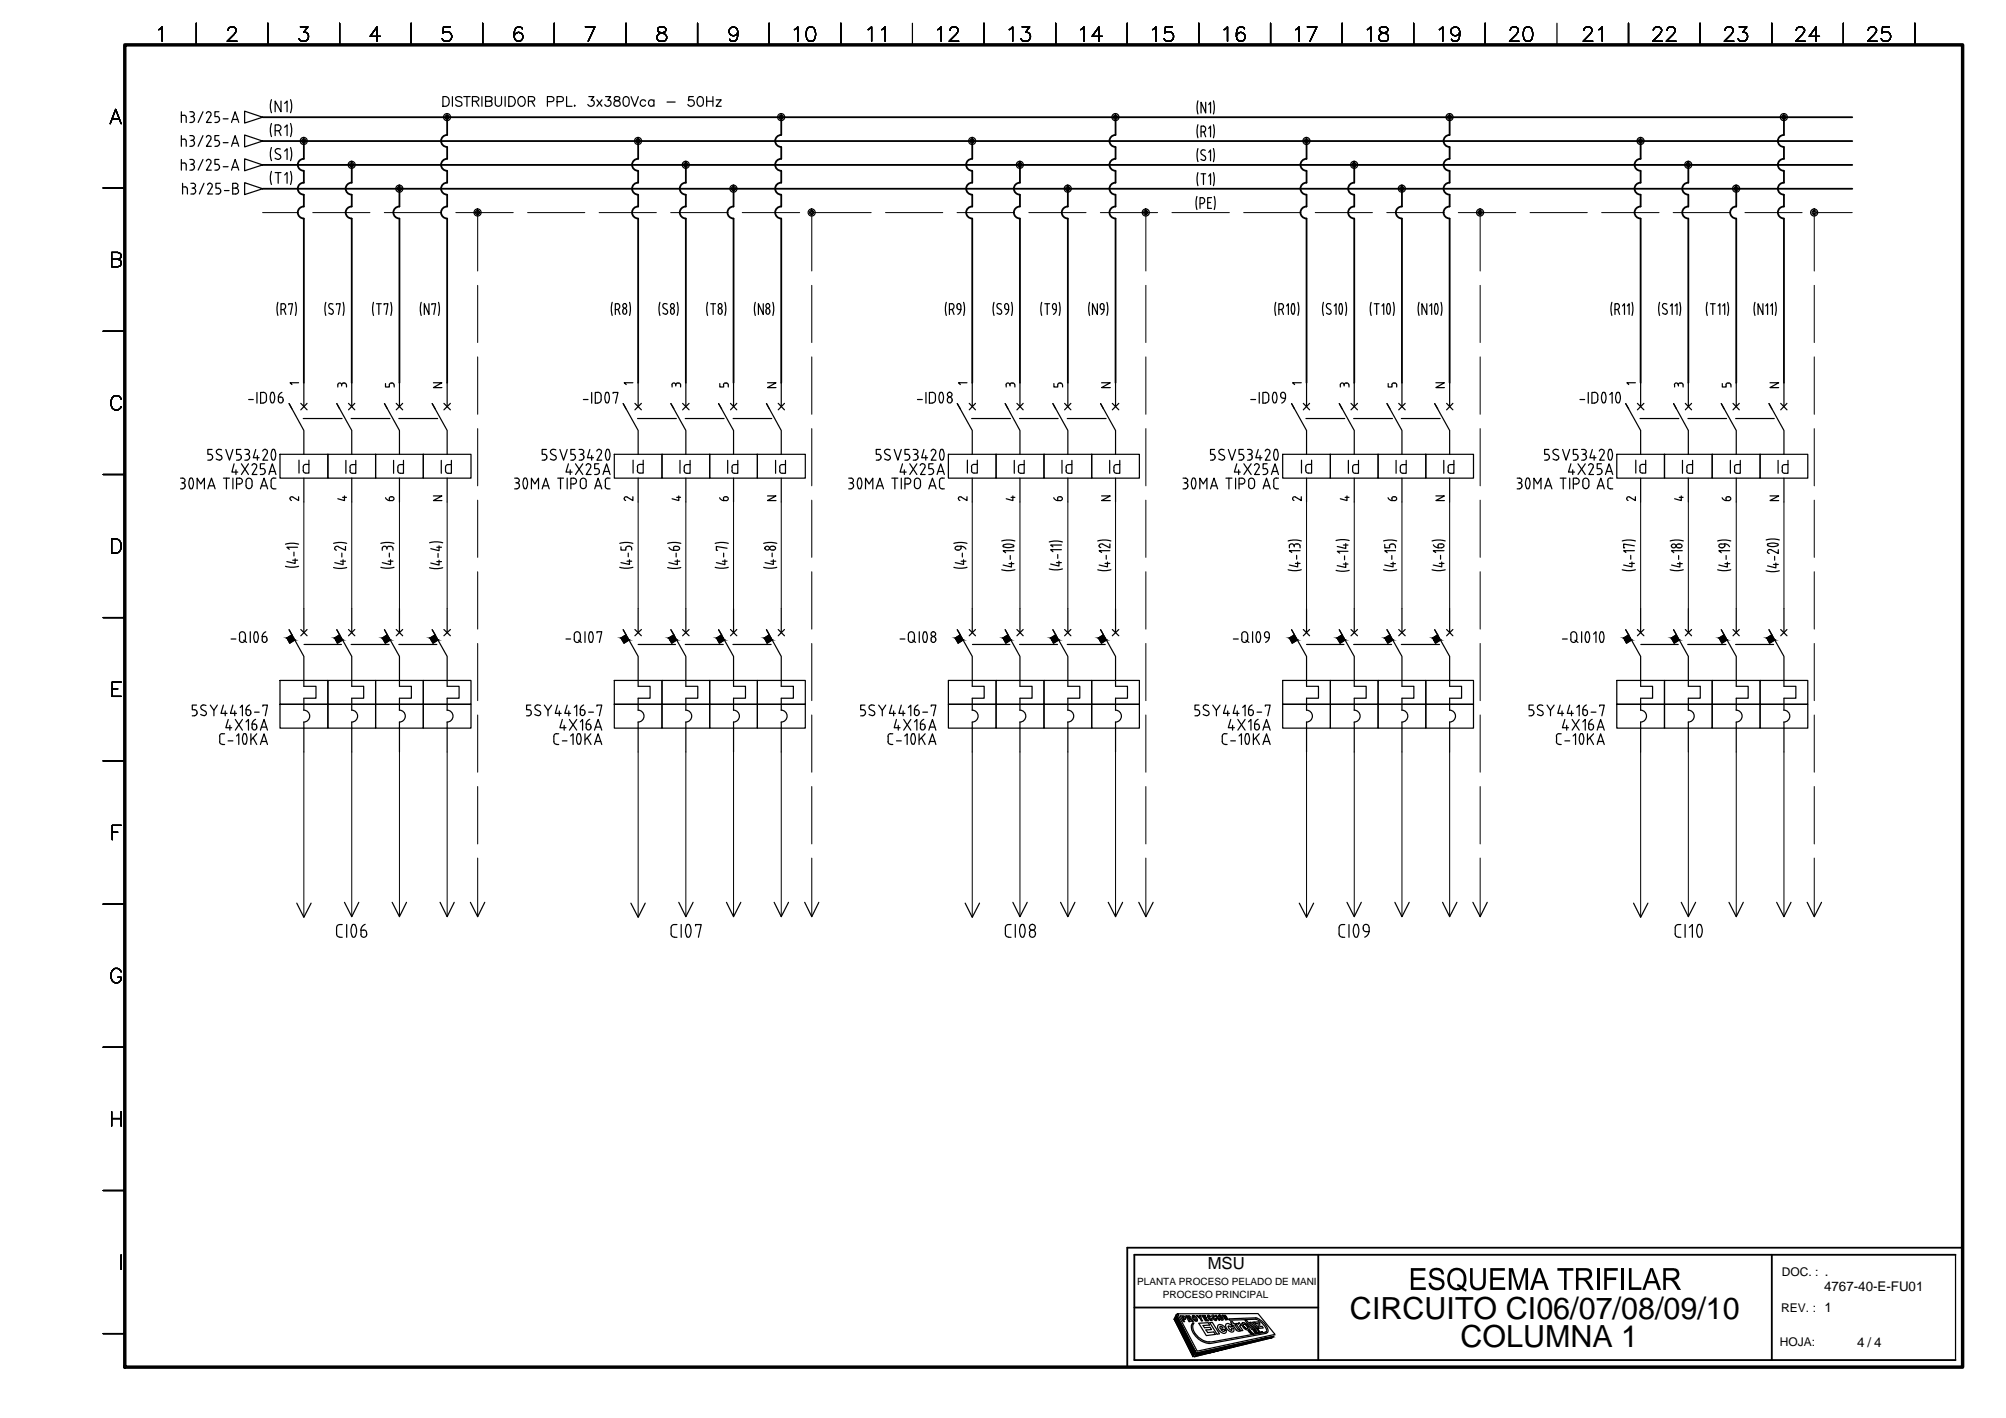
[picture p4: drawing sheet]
<svg xmlns="http://www.w3.org/2000/svg" width="420mm" height="297mm" viewBox="0 0 420 297" stroke-linecap="round" stroke-linejoin="round" font-family="sans-serif">
<defs><g id="words">
<g font-size="6.4">
<text x="282.8" y="276.2">CIRCUITO CI06/07/08/09/10</text>
<text x="305.9" y="282.2">COLUMNA 1</text>
</g>
<text font-size="3.5" x="253" y="265.8">MSU</text>
<g font-size="2.8">
<text x="382.1" y="270.4">4767-40-E-FU01</text>
<text x="389" y="282.1">4 / 4</text>
</g>
<g font-size="2.5">
<text x="373.2" y="267.4">DOC. : .</text>
<text x="373.1" y="274.9">REV. : 1</text>
<text x="372.8" y="281.9">HOJA:</text>
</g>
<g font-size="2.1">
<text x="238.2" y="269.3">PLANTA PROCESO PELADO DE MANI</text>
<text x="243.6" y="271.8">PROCESO PRINCIPAL</text>
</g>
</g></defs>
<g fill="none" stroke="#000" stroke-width=".38">
<path d="M55 29.5h333M55 34.5h333M55 39.5h333M55 24.6h333M63.6 35.8v2.5a1.27 1.27 0 0 0-1.2 1.2 1.27 1.27 0 0 0 1.2 1.3v2.5a1.25 1.25 0 0 0-1.2 1.2 1.25 1.25 0 0 0 1.2 1.3M63.6 29.5v3.8a1.25 1.25 0 0 0-1.2 1.2 1.25 1.25 0 0 0 1.2 1.3M73.7 34.5v3.8a1.27 1.27 0 0 0-1.3 1.2 1.27 1.27 0 0 0 1.3 1.3v2.5a1.25 1.25 0 0 0-1.3 1.2 1.25 1.25 0 0 0 1.3 1.3M83.7 39.5v3.8M93.6 38.3a1.25 1.25 0 0 0-1.2 1.2 1.25 1.25 0 0 0 1.2 1.3M93.6 33.3a1.25 1.25 0 0 0-1.2 1.2 1.25 1.25 0 0 0 1.2 1.3M93.6 28.3a1.25 1.25 0 0 0-1.2 1.2 1.25 1.25 0 0 0 1.2 1.3M93.7 24.6v3.7"/>
<path d="M93.7 30.8v2.5M93.7 35.8v2.5M133.6 38.3a1.25 1.25 0 0 0-1.2 1.2 1.25 1.25 0 0 0 1.2 1.3M133.6 33.3a1.25 1.25 0 0 0-1.2 1.2 1.25 1.25 0 0 0 1.2 1.3M133.7 29.5v3.8M133.7 35.8v2.5M143.7 34.5l-.1 3.8a1.27 1.27 0 0 0-1.2 1.2 1.27 1.27 0 0 0 1.3 1.3l-.1 2.5a1.25 1.25 0 0 0-1.2 1.2 1.25 1.25 0 0 0 1.2 1.3M153.6 39.5v3.8a1.25 1.25 0 0 0-1.2 1.2 1.25 1.25 0 0 0 1.2 1.3M163.6 35.8v2.5a1.27 1.27 0 0 0-1.2 1.2 1.27 1.27 0 0 0 1.2 1.3v2.5a1.25 1.25 0 0 0-1.2 1.2 1.25 1.25 0 0 0 1.2 1.3M163.6 30.8v2.5a1.25 1.25 0 0 0-1.2 1.2 1.25 1.25 0 0 0 1.2 1.3M163.6 24.6v3.7a1.25 1.25 0 0 0-1.2 1.2 1.25 1.25 0 0 0 1.2 1.3M203.6 35.8v2.5a1.27 1.27 0 0 0-1.2 1.2 1.27 1.27 0 0 0 1.2 1.3v2.5a1.25 1.25 0 0 0-1.2 1.2 1.25 1.25 0 0 0 1.2 1.3"/>
<path d="M203.6 29.5v3.8a1.25 1.25 0 0 0-1.2 1.2 1.25 1.25 0 0 0 1.2 1.3M213.6 38.3a1.25 1.25 0 0 0-1.2 1.2 1.25 1.25 0 0 0 1.2 1.3M213.6 34.5v3.8M223.7 39.5l-.1 3.8a1.25 1.25 0 0 0-1.2 1.2 1.25 1.25 0 0 0 1.2 1.3M233.7 35.8l-.1 2.5a1.27 1.27 0 0 0-1.2 1.2 1.27 1.27 0 0 0 1.3 1.3l-.1 2.5a1.25 1.25 0 0 0-1.2 1.2 1.25 1.25 0 0 0 1.2 1.3M233.7 30.8l-.1 2.5a1.25 1.25 0 0 0-1.2 1.2 1.25 1.25 0 0 0 1.2 1.3M233.7 24.6l-.1 3.7a1.25 1.25 0 0 0-1.2 1.2 1.25 1.25 0 0 0 1.2 1.3M273.7 35.8l-.1 2.5a1.27 1.27 0 0 0-1.2 1.2 1.27 1.27 0 0 0 1.3 1.3l-.1 2.5a1.25 1.25 0 0 0-1.2 1.2 1.25 1.25 0 0 0 1.2 1.3M273.7 29.5l-.1 3.8a1.25 1.25 0 0 0-1.2 1.2 1.25 1.25 0 0 0 1.2 1.3M283.6 34.5v3.8a1.27 1.27 0 0 0-1.2 1.2 1.27 1.27 0 0 0 1.2 1.3v2.5a1.25 1.25 0 0 0-1.2 1.2 1.25 1.25 0 0 0 1.2 1.3M293.6 39.5v3.8M303.6 38.3a1.25 1.25 0 0 0-1.2 1.2 1.25 1.25 0 0 0 1.2 1.3"/>
<path d="M303.6 33.3a1.25 1.25 0 0 0-1.2 1.2 1.25 1.25 0 0 0 1.2 1.3M303.6 28.3a1.25 1.25 0 0 0-1.2 1.2 1.25 1.25 0 0 0 1.2 1.3M303.6 24.6v3.7M303.6 30.8v2.5M303.6 35.8v2.5M343.6 38.3a1.25 1.25 0 0 0-1.2 1.2 1.25 1.25 0 0 0 1.2 1.3M343.6 33.3a1.25 1.25 0 0 0-1.2 1.2 1.25 1.25 0 0 0 1.2 1.3M343.6 29.5v3.8M343.6 35.8v2.5M353.6 34.5v3.8a1.27 1.27 0 0 0-1.2 1.2 1.27 1.27 0 0 0 1.2 1.3v2.5a1.25 1.25 0 0 0-1.2 1.2 1.25 1.25 0 0 0 1.2 1.3M363.7 39.5l-.1 3.8a1.25 1.25 0 0 0-1.2 1.2 1.25 1.25 0 0 0 1.2 1.3M373.6 38.3a1.25 1.25 0 0 0-1.2 1.2 1.25 1.25 0 0 0 1.2 1.3"/>
<path d="M373.6 33.3a1.25 1.25 0 0 0-1.2 1.2 1.25 1.25 0 0 0 1.2 1.3M373.6 28.3a1.25 1.25 0 0 0-1.2 1.2 1.25 1.25 0 0 0 1.2 1.3M373.6 24.6v3.7M373.6 30.8v2.5M373.6 35.8v2.5M63.6 45.8v34.4M73.7 45.8v34.4M83.6 43.3a1.25 1.25 0 0 0-1.2 1.2 1.25 1.25 0 0 0 1.2 1.3M83.7 45.8v34.4M93.6 43.3a1.25 1.25 0 0 0-1.2 1.2 1.25 1.25 0 0 0 1.2 1.3M93.7 40.8v2.5M93.7 45.8v34.4"/>
<path d="M133.6 43.3a1.25 1.25 0 0 0-1.2 1.2 1.25 1.25 0 0 0 1.2 1.3M133.7 40.8v2.5M133.7 45.8v34.4M143.7 45.8v34.4M153.6 45.8v34.4M163.6 45.8v34.4M203.6 45.8v34.4M213.6 43.3a1.25 1.25 0 0 0-1.2 1.2 1.25 1.25 0 0 0 1.2 1.3M213.6 40.8v2.5M213.6 45.8v34.4M223.7 45.8v34.4M233.7 45.8v34.4"/>
<path d="M273.7 45.8v34.4M283.6 45.8v34.4M293.6 43.3a1.25 1.25 0 0 0-1.2 1.2 1.25 1.25 0 0 0 1.2 1.3M293.6 45.8v34.4M303.6 43.3a1.25 1.25 0 0 0-1.2 1.2 1.25 1.25 0 0 0 1.2 1.3M303.6 40.8v2.5M303.6 45.8v34.4M343.6 43.3a1.25 1.25 0 0 0-1.2 1.2 1.25 1.25 0 0 0 1.2 1.3M343.6 40.8v2.5M343.6 45.8v34.4M353.6 45.8v34.4M363.7 45.8v34.4"/>
<path d="M373.6 43.3a1.25 1.25 0 0 0-1.2 1.2 1.25 1.25 0 0 0 1.2 1.3M373.6 40.8v2.5M373.6 45.8v34.4M237.6 273.9h38.5M276.1 262.8v22.1M371.1 262.8v22.1M409.6 262.8h-172v22.1h172M411.1 261.4h-175v25"/>
</g>
<g fill="none" stroke="#000" stroke-width=".25">
<path d="M33.2 6.2l.8-.6v3M41.1 4.9v4.5M47.8 6.4a.73 .73 0 0 1 .5-.8h.6a.74 .74 0 0 1 .4 1.2l-1.7 1.8h2M56.1 4.9v4.5M62.9 5.6h1.6l-.9 1.2a.96 .96 0 0 1 1 1.1 .96 .96 0 0 1-1.3 .7l-.4-.1-.3-.4M71.1 4.9v4.5M79.7 7.6h-2.2l1.5-2v3M86.1 4.9v4.5M94.3 5.6h-1.4l-.1 1.3a1.07 1.07 0 0 1 1.6 0 1.07 1.07 0 0 1-.3 1.6 1.07 1.07 0 0 1-1.5-.4M101.1 4.9v4.5M109.4 6.1a.85 .85 0 0 0-1.3-.3 2.17 2.17 0 0 0 0 2.7 .93 .93 0 0 0 1.4-.5 .93 .93 0 0 0-.7-1.2 .93 .93 0 0 0-1.1 .8M116.1 4.9v4.5"/>
<path d="M122.6 5.6h2l-1.4 3M131.1 4.9v4.5M137.9 5.8a.6 .6 0 0 0 .3 1 1.3 1.3 0 0 1 1.4 1.3 1.07 1.07 0 0 1-1.2 .6 1.07 1.07 0 0 1-.8-1.1l.4-.5a1.67 1.67 0 0 0 1.5-.7v-.3a1.08 1.08 0 0 0-1.6-.3zM146.1 4.9v4.5M154.5 6.6a.94 .94 0 0 1-1.3 .8 .94 .94 0 0 1-.3-1.5 .94 .94 0 0 1 1.5 .2 2.84 2.84 0 0 1-.3 2.4 .88 .88 0 0 1-1.3-.3M161.1 4.9v4.5M166.4 6.2l.7-.6v3M169.3 5.8a.9 .9 0 0 1 1.4 .4 2.39 2.39 0 0 1-.3 2.3 1.02 1.02 0 0 1-1.4-.4 2.57 2.57 0 0 1 .3-2.3zM176.1 4.9v4.5M181.8 6.2l.8-.6v3M184.7 6.2l.7-.6v3M191.1 4.9v4.5"/>
<path d="M196.4 6.2l.7-.6v3M199 6.4a.73 .73 0 0 1 .5-.8h.6a.74 .74 0 0 1 .4 1.2l-1.7 1.8h2M206.1 4.9v4.5M211.4 6.2l.7-.6v3M214.1 5.6h1.6l-.9 1.2a.97 .97 0 0 1 1 1.1 .97 .97 0 0 1-1.3 .7l-.4-.1-.3-.4M221.1 4.9v4.5M226.3 6.2l.7-.6v3M230.9 7.6h-2.2l1.5-2v3M236.1 4.9v4.5M241.4 6.2l.7-.6v3M245.5 5.6h-1.4l-.2 1.3a1.06 1.06 0 0 1 1.6 0 1.06 1.06 0 0 1-.1 1.6 1.06 1.06 0 0 1-1.6-.4M251.1 4.9v4.5"/>
<path d="M256.4 6.2l.7-.6v3M260.7 6.1a.84 .84 0 0 0-1.3-.3 2.77 2.77 0 0 0-.3 2.4 .94 .94 0 0 0 1.5 .2 .94 .94 0 0 0-.3-1.5 .94 .94 0 0 0-1.3 .7M266.1 4.9v4.5M271.4 6.2l.7-.6v3M273.8 5.6h2l-1.4 3M281.1 4.9v4.5M286.4 6.2l.7-.6v3M289.1 5.8l-.2 .6a1.88 1.88 0 0 0 1.5 .7 .82 .82 0 0 1 .4 .9 .82 .82 0 0 1-.7 .6l-1-.1a.88 .88 0 0 1-.3-1 .88 .88 0 0 1 .9-.6l.6-.1a.6 .6 0 0 0 .2-1l-.4-.2zM296.1 4.9v4.5M301.5 6.2l.7-.6v3M305.7 6.6a.94 .94 0 0 1-1.3 .8 .94 .94 0 0 1-.3-1.5 .94 .94 0 0 1 1.5 .2 2.84 2.84 0 0 1-.3 2.4 .94 .94 0 0 1-1.3-.3M311.1 4.9v4.5"/>
<path d="M316.3 6.4a.73 .73 0 0 1 .6-.8h.6a.74 .74 0 0 1 .4 1.2l-1.7 1.8h1.9M319.5 5.8a.94 .94 0 0 1 1.4 .4 2.57 2.57 0 0 1-.3 2.3 1.02 1.02 0 0 1-1.4-.4 2.57 2.57 0 0 1 .3-2.3zM326.1 4.9v4.5M331.7 6.4a.71 .71 0 0 1 .6-.8 .93 .93 0 0 1 1.2 .6v.3l-.5 .7-1.4 1.4h2M334.9 6.2l.7-.6v3M341.1 4.9v4.5M346.3 6.4v-.2a.93 .93 0 0 1 1.1-.6 .74 .74 0 0 1 .5 1.2l-1.7 1.8h2M349.2 6.4a.73 .73 0 0 1 .5-.8h.6a.74 .74 0 0 1 .4 1.2l-1.7 1.8h2M356.1 4.9v4.5M361.3 6.4v-.2a.93 .93 0 0 1 1.1-.6 .73 .73 0 0 1 .5 1.2l-1.7 1.8h1.9M364.3 5.6h1.6l-.9 1.2a.97 .97 0 0 1 1 1.1 .97 .97 0 0 1-1.3 .7l-.4-.1-.3-.4M371.1 4.9v4.5"/>
<path d="M376.2 6.4a.71 .71 0 0 1 .6-.8 .93 .93 0 0 1 1.2 .6v.3l-.5 .7-1.4 1.4h2M381.1 7.6h-2.2l1.5-2v3M386.1 4.9v4.5M391.3 6.4a.71 .71 0 0 1 .6-.8 .93 .93 0 0 1 1.1 .6v.3l-.4 .7-1.4 1.4h2M395.7 5.6h-1.4l-.1 1.3a1.05 1.05 0 0 1 1.6 .1 1.05 1.05 0 0 1-.3 1.5 1.05 1.05 0 0 1-1.5-.4M401.1 4.9v4.5M21.6 39.4h4.5M23.1 25.9l1.1-3 1.2 3M23.5 24.9h1.4M38 23.4v2.3M38 28.4v2.2M38 33.4v2.2"/>
<path d="M38 24.2h.6M38 29.2h.6M38 34.2h.6M38.2 38.4v2.2M38.2 39.2h.6M38.6 24.1l.2 .1 .2 .4M38.6 29.1l.3 .2 .1 1.3M38.6 34.1l.2 .1 .2 .4M38.8 39.1l.2 .1 .2 .4M39 24.6v1.1M39 34.6v1M39.3 39.6v1"/>
<path d="M39.8 23.4h.4a.49 .49 0 0 1 .5 .5 .49 .49 0 0 1-.5 .5M39.8 28.4h.4a.49 .49 0 0 1 .5 .5 .49 .49 0 0 1-.5 .5l.4 .2 .1 .3M39.8 33.4h.4a.49 .49 0 0 1 .5 .5 .49 .49 0 0 1-.5 .5M39.8 25.7h.4M39.8 35.6h.4M40 34.4a.55 .55 0 0 1 .7 .5M40 38.4h.5a.49 .49 0 0 1 .5 .5 .49 .49 0 0 1-.5 .5M40 24.4h.2M40 29.4h.2M40.2 24.4l.4 .2 .1 .3M40.2 39.4a.55 .55 0 0 1 .8 .5M40.7 25.1l-.2 .4-.3 .1"/>
<path d="M40.7 30.1l-.2 .4-.7 .1M40.7 35.1l-.2 .4-.3 .1M40.7 24.9v.2M40.7 29.9v.2M40.7 34.9v.2M41 39.9v.3M42.5 23.4l-1 2.3M42.5 28.4l-1 2.2M42.5 33.4l-1 2.2M42.7 38.4l-.9 2.2M43.2 28.7a.51 .51 0 0 1 .7-.3 .51 .51 0 0 1 .2 .8l-.9 1.4h1.1M43.7 23.4l.4 .3v.5"/>
<path d="M43.7 33.4l.3 .1 .2 .5-1 1.6h1.1M43.7 23.4l-.5 .4M43.7 33.4l-.5 .3M44 38.4l.4 .2v.5M44 38.4l-.5 .3M44.2 24.2l-1 1.5h1.1M44.4 39.2l-.9 1.4h1M45 25.7h.5M45 30.6h.5M45 35.6h.5M45.5 24.4l.4 .2v.3M45.5 29.4l.4 .2v.3"/>
<path d="M45.5 34.4l.4 .3v.2M45.9 23.4h-.9v1h.5M45.9 28.4h-.9v1h.5M45.9 33.4h-.9v1h.5M45.9 25.1l-.2 .4-.2 .1M45.9 30.1l-.2 .4-.2 .1M45.9 35.1l-.2 .4-.2 .1M46 24.9v.2M46 29.9v.2M46 34.9v.2M46.1 38.4h-.9v1l.8 .1 .2 .4M46.2 39.9v.3"/>
<path d="M46.8 24.9h1M46.8 29.9h1M46.8 34.9h1M47 39.9h1M48.5 25.7l.7-2.3 .8 2.3M48.5 30.6l.7-2.2 .8 2.2M48.5 35.6l.7-2.2 .8 2.2M48.7 25h1.1M48.7 30h1.1M48.7 35.1h1.1M49.4 39.4a.49 .49 0 0 0 .4-.5 .49 .49 0 0 0-.4-.5h-.7v2.2h.7a.61 .61 0 0 0 .6-.6 .61 .61 0 0 0-.6-.6h-.7M51.2 23.3l3.8 1.3-3.8 1.2z"/>
<path d="M51.2 28.3l3.8 1.2-3.8 1.3zM51.2 33.3l3.8 1.2-3.8 1.3zM51.2 38.3l3.8 1.2-3.8 1.3zM56.9 20.9l-.3 1.3 .3 1.4M56.9 25.9l-.3 1.3 .3 1.4M56.9 30.9l-.3 1.4 .3 1.4M56.9 35.9l-.3 1.4 .3 1.3M57.6 33.2l.8 .2M57.6 27.4h.7M57.6 36.2h1.3M57.9 32.1l.7 .4M58.1 31.1l.6 .1"/>
<path d="M58.1 31.2a.49 .49 0 0 0-.5 .3 .49 .49 0 0 0 .3 .6M58.2 26.2a.61 .61 0 0 1 .7 .6 .61 .61 0 0 1-.7 .6M58.3 26.2h-.7v2.2M58.3 36.2v2.2M58.4 27.4l.5 1M58.5 32.4a.49 .49 0 0 1 .3 .6 .49 .49 0 0 1-.5 .4M58.9 21.2v2.2l-1.3-2.2v2.2M59.6 21.7l.5-.5v2.2M59.6 26.7l.5-.5v2.2M59.6 31.7l.5-.5v2.2M59.6 36.7l.5-.5v2.2M60.9 20.9l.2 1.3-.2 1.4"/>
<path d="M60.9 25.9l.2 1.3-.2 1.4M60.9 30.9l.2 1.4-.2 1.4M60.9 35.9l.2 1.4-.2 1.3M92.8 20.2h.6a1.11 1.11 0 0 1 .7 1.1 1.11 1.11 0 0 1-.7 1h-.6zM94.8 20.2v2.1M96.7 20.5a.72 .72 0 0 0-.7-.3 .72 .72 0 0 0-.6 .5l.4 .4 .6 .2a.49 .49 0 0 1 .2 .8 .85 .85 0 0 1-1.2-.1M97.1 20.2h1.4M97.8 20.2v2.1M98.9 21.2l1.2-.1a.44 .44 0 0 0 0-.7l-1.2-.2v2.1M99.6 21.2l.7 1.1M100.9 20.2v2.1M101.7 21.2h.9a.49 .49 0 0 0 .4-.8l-.4-.2h-.9v2.1h.9a.53 .53 0 0 0 .5-.6 .53 .53 0 0 0-.5-.5"/>
<path d="M103.7 20.2v1.5a.66 .66 0 0 0 .7 .6 .66 .66 0 0 0 .6-.6v-1.5M105.8 20.2v2.1M106.6 20.2h.6a1.08 1.08 0 0 1 .8 1.1 1.08 1.08 0 0 1-.8 1h-.6zM108.7 20.5l.2-.1a.76 .76 0 0 1 1.1 .6 .92 .92 0 0 1-.9 1.3l-.2-.2a1.18 1.18 0 0 1-.2-1.6zM110.7 21.2l1.1-.1 .2-.3-.1-.4-.4-.2h-.8v2.1M111.4 21.2l.6 1.1M114.7 21.3l1.1-.1a.53 .53 0 0 0 .2-.6 .53 .53 0 0 0-.5-.4h-.8v2.1M116.7 21.3l1.1-.1 .2-.3-.1-.5-.4-.2h-.8v2.1M118.7 20.2v2.1h1.1M120.4 22.1v.2zM123.3 20.2h1.1l-.6 .8a.68 .68 0 0 1 .5 1.1 .68 .68 0 0 1-1.2-.2M125 20.9l1.1 1.4"/>
<path d="M126.1 20.9l-1.1 1.4M126.8 20.2h1.1l-.6 .8a.67 .67 0 0 1 .6 1.1 .67 .67 0 0 1-1.2-.2M128.7 20.4a.38 .38 0 0 0 .3 .6 .87 .87 0 0 1 .9 .9 .66 .66 0 0 1-.9 .4 .66 .66 0 0 1-.3-.9l.8-.4a.38 .38 0 0 0 .2-.6l-.3-.2zM130.7 20.4a.63 .63 0 0 1 1 .2 1.39 1.39 0 0 1-.5 1.7h-.2a1.34 1.34 0 0 1-.3-1.9zM132.2 20.2l.7 2.1 .8-2.1M135.2 21.2a.64 .64 0 0 0-.9-.1 .64 .64 0 0 0 0 1 .64 .64 0 0 0 .9-.1M137 21.2a.64 .64 0 0 0-1-.1 .64 .64 0 0 0 0 1 .64 .64 0 0 0 1-.1M137 20.9v1.4M139.7 21.4h1.7M145.2 20.2h-.9l-.1 .9a.71 .71 0 0 1 1.1 .1 .71 .71 0 0 1-.2 1 .71 .71 0 0 1-1-.3M146.3 20.4a.64 .64 0 0 1 .9 .2 1.34 1.34 0 0 1-.5 1.7h-.1a1.26 1.26 0 0 1-.3-1.9zM148 20.2v2.1"/>
<path d="M148 21.2h1.3M149.3 20.2v2.1M150 20.9h1.1l-1.1 1.4h1.1M250.9 21.1l-.2 1.4 .2 1.4M250.9 26.1l-.2 1.4 .2 1.4M250.9 31.1l-.2 1.4 .2 1.4M250.9 36.2l-.2 1.3 .2 1.4M251.6 27.6h.5M251.6 36.4h.9M251.8 32.3l.5 .4M251.9 31.4a.51 .51 0 0 0-.4 .4 .51 .51 0 0 0 .2 .5M251.9 31.4l.5 .1"/>
<path d="M252 26.4a.63 .63 0 0 1 .5 .6 .63 .63 0 0 1-.5 .6M252.1 26.4h-.5v2.3M252.1 36.4v2.3M252.2 27.6l.3 1.1M252.3 32.7a.53 .53 0 0 1 .1 .8 .53 .53 0 0 1-.9-.1M252.5 21.4v2.3l-.9-2.3v2.3M253.2 21.9l.3-.5v2.3M253.2 26.9l.3-.5v2.3M253.2 31.9l.3-.5v2.3M253.2 36.9l.3-.5v2.3M254.2 21.1l.2 1.4-.2 1.4M254.2 26.1l.2 1.4-.2 1.4"/>
<path d="M254.2 31.1l.2 1.4-.2 1.4M254.2 36.2l.2 1.3-.2 1.4M23.4 54.3l1.7-.1a.68 .68 0 0 0 0-1.2l-.4-.1h-1.3v3h1.3a.78 .78 0 0 0 .7-.8 .78 .78 0 0 0-.7-.8M41 40.2l-.3 .4h-.7M46.2 40.2l-.2 .4h-.8M250.7 41.2l-.2 1.3 .2 1.4M251.3 42.7h.6M251.8 41.4a.63 .63 0 0 1 .5 .6 .63 .63 0 0 1-.5 .6M251.9 41.4h-.6v2.2M253 42.4h.5M253.8 41.4h-.8v2.2h.8M254.3 41.2l.2 1.3-.2 1.4"/>
<path d="M21.6 69.4h4.5M58.2 63.3l-.2 1.4 .2 1.4M58.9 64.9h.5M59.3 63.6a.63 .63 0 0 1 .5 .6 .63 .63 0 0 1-.5 .6M59.4 63.6h-.5v2.3M59.5 64.9l.4 1M60.5 63.8v-.2h.8l-.5 2.3M61.9 63.3l.2 1.4-.2 1.4M68.2 63.3l-.2 1.4 .2 1.4M68.9 65.6l.6 .2M69.1 64.6l.6 .3M69.6 64.9l.2 .3a.47 .47 0 0 1-.4 .6"/>
<path d="M69.7 63.7a.52 .52 0 0 0-.7 0 .52 .52 0 0 0 .1 .8M70.5 63.8v-.2h.8l-.4 2.3M71.9 63.3l.2 1.4-.2 1.4M78.2 63.3l-.2 1.4 .2 1.4M78.8 63.6h1.1M79.3 63.6v2.3M80.4 63.8v-.2h.9l-.4 2.3M81.9 63.3l.2 1.4-.2 1.4M88.2 63.3l-.2 1.4 .2 1.4M89.8 63.6v2.3l-.9-2.3v2.3M90.4 63.8v-.2h.8l-.3 2.3M91.8 63.3l.2 1.4-.2 1.4"/>
<path d="M128.2 63.3l-.2 1.4 .2 1.4M128.9 64.9h.4M129.3 63.6a.63 .63 0 0 1 .5 .6 .63 .63 0 0 1-.5 .6M129.3 63.6h-.4v2.3M129.5 64.9l.4 1M130.6 64.7a.55 .55 0 0 1 .7 .5 .55 .55 0 0 1-.7 .6l-.2-.4zM131.9 63.3l.2 1.4-.2 1.4M138.2 63.3l-.2 1.4 .2 1.4M139.1 64.6l.5 .3M139.6 64.9a.53 .53 0 0 1 .1 .8 .53 .53 0 0 1-.9-.1M139.7 63.7a.53 .53 0 0 0-.7 0 .53 .53 0 0 0 0 .8M140.4 65.1l.2-.4a.55 .55 0 0 1 .7 .5 .55 .55 0 0 1-.7 .6l-.2-.5"/>
<path d="M140.5 65.1v.3M141.8 63.3l.2 1.4-.2 1.4M148.2 63.3l-.2 1.4 .2 1.4M148.9 63.6h1M149.4 63.6v2.3M150.4 65.3l.2 .5h.2h.2l.2-.5M150.5 65.1v.3M151.2 65.1l-.2-.4-.2-.1-.3 .2-.1 .3M151.3 65.1v.3M151.8 63.3l.2 1.4-.2 1.4M158.2 63.3l-.2 1.4 .2 1.4M159.9 63.6v2.3l-1.1-2.3v2.3"/>
<path d="M161.2 65.1l-.2-.4a.55 .55 0 0 0-.6 .5 .55 .55 0 0 0 .6 .6l.2-.5M161.3 65.1v.3M161.9 63.3l.2 1.4-.2 1.4M198.2 63.3l-.2 1.4 .2 1.4M198.9 64.9h.5M199.3 63.6a.63 .63 0 0 1 .5 .6 .63 .63 0 0 1-.5 .6M199.4 63.6h-.5v2.3M199.4 64.9l.4 1M200.4 64.3l.2 .4 .2 .1M200.8 64.9h.5M201.2 64.8a1.13 1.13 0 0 1-.6 1.1M201.2 64.1l-.2-.4-.2-.1a.52 .52 0 0 0-.3 .7"/>
<path d="M201.3 64.1v.7M201.8 63.3l.2 1.4-.2 1.4M208.2 63.3l-.2 1.4 .2 1.4M209.1 64.6l.5 .3M209.2 63.6a.51 .51 0 0 0-.4 .4 .51 .51 0 0 0 .2 .5M209.2 63.6l.5 .1M209.6 64.9a.53 .53 0 0 1 0 .8 .53 .53 0 0 1-.8-.1M210.4 64.3l.2 .4 .2 .1M210.5 64.1v.2M210.8 64.9h.5M211.2 64.1l-.2-.4-.2-.1-.3 .2-.1 .3M211.3 64.8a1.13 1.13 0 0 1-.7 1.1"/>
<path d="M211.3 64.1v.7M211.9 63.3l.2 1.4-.2 1.4M218.2 63.3l-.2 1.4 .2 1.4M218.8 63.6h1.1M219.3 63.6v2.3M220.4 64.3a.5 .5 0 0 1 .1-.5 .5 .5 0 0 1 .5-.1l.2 .4v.7M220.4 64.3l.2 .4 .2 .1M220.9 64.9h.3M221.2 64.8a1.13 1.13 0 0 1-.6 1.1M221.9 63.3l.2 1.4-.2 1.4M228.2 63.3l-.2 1.4 .2 1.4M229.8 63.6v2.3l-1-2.3v2.3"/>
<path d="M230.4 64.3a.5 .5 0 0 1 .1-.5 .5 .5 0 0 1 .5-.1l.2 .4v.7M230.4 64.3l.2 .4 .2 .1M230.9 64.9h.3M231.2 64.8a1.13 1.13 0 0 1-.6 1.1M231.8 63.3l.2 1.4-.2 1.4M267.2 63.3l-.2 1.4 .2 1.4M267.9 64.9h.5M268.3 63.6a.63 .63 0 0 1 .5 .6 .63 .63 0 0 1-.5 .6M268.4 63.6h-.5v2.3M268.4 64.9l.4 1M269.5 64.1l.3-.5v2.3M271 63.7l.2 .8-.2 1.2"/>
<path d="M271 63.7l-.2-.1a1.75 1.75 0 0 0 0 2.2l.2-.1M271.8 63.3l.2 1.4-.2 1.4M277.2 63.3l-.2 1.4 .2 1.4M278.1 64.6l.5 .3M278.6 64.9a.53 .53 0 0 1 0 .8 .53 .53 0 0 1-.8-.1M278.7 63.7a.53 .53 0 0 0-.8 0 .53 .53 0 0 0 .1 .8M279.5 64.1l.3-.5v2.3M280.6 63.7l-.2 .8 .2 1.2M280.6 65.7l.2 .1 .2-.1M281 63.7l.2 .8-.2 1.2M281 63.7l-.2-.1-.2 .1M281.8 63.3l.2 1.4-.2 1.4"/>
<path d="M287.2 63.3l-.2 1.4 .2 1.4M287.8 63.6h1.1M288.3 63.6v2.3M289.4 64.1l.4-.5v2.3M290.6 63.7l.2-.1a1.75 1.75 0 0 1 0 2.2l-.2-.1-.2-.8zM291.8 63.3l.2 1.4-.2 1.4M297.2 63.3l-.2 1.4 .2 1.4M298.8 63.6v2.3l-1-2.3v2.3M299.4 64.1l.5-.5v2.3M300.6 65.7l.2 .1 .2-.1M300.7 63.7l-.2 .8 .2 1.2M301 63.7l-.2-.1-.2 .1"/>
<path d="M301 63.7l.2 .8-.2 1.2M301.8 63.3l.2 1.4-.2 1.4M337.6 63.3l-.2 1.4 .2 1.4M338.3 64.9h.4M338.7 63.6a.63 .63 0 0 1 .5 .6 .63 .63 0 0 1-.5 .6M338.7 63.6h-.4v2.3M338.9 64.9l.3 1M339.8 64.1l.4-.5v2.3M340.8 64.1l.4-.5v2.3M341.8 63.3l.2 1.4-.2 1.4M347.6 63.3l-.2 1.4 .2 1.4M348.5 64.6l.5 .3"/>
<path d="M349 64.9a.53 .53 0 0 1 0 .8 .53 .53 0 0 1-.8-.1M349.1 63.7a.53 .53 0 0 0-.8 0 .53 .53 0 0 0 .1 .8M349.9 64.1l.3-.5v2.3M350.8 64.1l.5-.5v2.3M351.8 63.3l.2 1.4-.2 1.4M357.6 63.3l-.2 1.4 .2 1.4M358.2 63.6h1.1M358.7 63.6v2.3M359.8 64.1l.4-.5v2.3M360.8 64.1l.4-.5v2.3M361.8 63.3l.2 1.4-.2 1.4M367.6 63.3l-.2 1.4 .2 1.4"/>
<path d="M369.2 63.6v2.3l-1-2.3v2.3M369.8 64.1l.4-.5v2.3M370.9 64.1l.3-.5v2.3M371.8 63.3l.2 1.4-.2 1.4M21.6 99.4h4.5M25.4 83.6a1.11 1.11 0 0 0-1.3-.7 1.11 1.11 0 0 0-.9 1.1 1.3 1.3 0 0 0 .3 1.5 1.3 1.3 0 0 0 1.4 .2l.5-.5M43.5 96.4h.5M44.4 94.1h-.9v1.1h.8l.2 .5M44.5 95.9l-.2 .4-.3 .1M44.5 95.7v.2M45.3 96.1l.7 .3M45.6 95.1l.7 .4"/>
<path d="M45.8 94.1l.6 .1M45.8 94.1a.49 .49 0 0 0-.5 .4 .49 .49 0 0 0 .3 .6M46.2 95.4a.49 .49 0 0 1 .3 .6 .49 .49 0 0 1-.5 .4M47.3 94.1l.8 2.3 .7-2.3M49 97.2l-.4 1.7h1.2M49.4 98.4v1M49.5 96.4h.6M50 95.2l.5 .2v.3M50.4 94.1h-.9v1.1h.6M50.5 95.9l-.2 .4-.3 .1M50.6 95.7v.2M50.6 97.2l1.4 2.2"/>
<path d="M51.3 94.1h.5a.49 .49 0 0 1 .5 .5 .49 .49 0 0 1-.5 .5M51.3 96.4h.5M51.5 95.2h.3M51.8 95.2l.4 .2 .1 .3M52 97.2l-1.4 2.2M52.1 83.7h1M52.3 95.9l-.3 .4-.2 .1M52.3 95.7v.2M52.8 97.5a.51 .51 0 0 1 .7-.3 .51 .51 0 0 1 .2 .7l-.9 1.5h1M53.6 94.1l-.5 1.8h1.2M53.8 82.2v2.3M53.9 95.4v1"/>
<path d="M54.5 99.4h.5M55 98.1l.4 .3 .1 .2M55.1 82.2a.7 .7 0 0 1 .7 .7v.8a.7 .7 0 0 1-.7 .7M55.1 82.2h-.5v2.3h.5M55.4 97.2h-.9v1h.5M55.5 98.9l-.2 .4-.3 .1M55.5 94.1l.5 .3-.1 .5M55.5 94.1l-.5 .4M55.6 98.6v.3M56 94.9l-1 1.5h1.1M56.3 99.4l.7-2.2 .8 2.2M56.5 98.8h1.1"/>
<path d="M57.3 82.3a2.1 2.1 0 0 1 0 2M57.3 82.3l-.2-.1a1.53 1.53 0 0 0 0 2.2l.2-.1M57.5 94.3a2.1 2.1 0 0 1 0 2M57.5 94.2l-.2-.1a1.58 1.58 0 0 0 0 2.3l.2-.1M58.3 83.2v.7a.49 .49 0 0 0 .5 .5 .49 .49 0 0 0 .5-.5M58.3 83.2h.5M58.6 95.2h10.1v5h-10.1zM58.8 83.2a.44 .44 0 0 1 .5 .5M59 82.2a1.12 1.12 0 0 0-.7 1M59.3 83.7v.2M61.1 85.6l-.5-1.1 3 5.7v5M62.5 80.2h-1.7l.3 .4"/>
<path d="M62.6 96.4v2.7M63 84.5l1.3 1.4M63.5 87.7h8.1M63.6 80.2v5M64.3 84.5l-1.3 1.4M64.7 96.4v2.7l-.9-.1a1.34 1.34 0 0 1-.2-1.5l.4-.2h.7M68.7 95.2h10v5h-10zM71.1 85.6l-.6-1.1 3.2 5.7v5M71.6 80.6a.4 .4 0 0 0-.4-.4 .4 .4 0 0 0-.4 .4v.5M71.6 80.6v.3M72 80.2l-.4 .4M72 80.3h.2"/>
<path d="M72.1 80.2l.4 .4M72.4 96.4v2.7M72.6 80.6v.5M73 84.5l1.3 1.4M73.3 97.9v.7M73.5 87.7h8.2M73.7 80.2v5M74.3 84.5l-1.3 1.4M74.5 96.4v2.7h-.9l-.3-.5M74.5 97.3l-.9 .1-.3 .5M78.7 95.2h10v5h-10zM81.1 85.6l-.6-1.1 3.2 5.7v5"/>
<path d="M82 80.2l-.4 .2-.1 .7h-.8v-.8M82 80.3h.1M82.1 80.2l.4 .4M82.4 96.4v2.7M82.6 80.6v.5M83 84.5l1.3 1.4M83.3 98.6l.3 .5h.3M83.5 87.7h8.2M83.7 80.2v5M83.9 97.3l-.5 .3-.1 1M83.9 97.3h.6M84.3 84.5l-1.3 1.4"/>
<path d="M84.5 96.4v2.7h-.6M88.7 95.2h10v5h-10zM90.8 80.2h1.8l-1.8 1h1.8M91.2 85.6l-.7-1.1 3.2 5.7v5M92.4 96.4v2.7M93 84.5l1.3 1.4M93.3 98.6l.1 .3 .4 .2M93.7 80.2v5M93.8 97.3l-.4 .3-.1 1M93.9 97.3h.6M94.3 84.5l-1.3 1.4M94.5 96.4v2.7h-.6"/>
<path d="M113.6 96.4h.5M114.4 94.1h-.8v1.1h.4a.6 .6 0 0 1 .5 .6 .6 .6 0 0 1-.5 .6M115.3 96.1l.7 .3M115.6 95.1l.7 .4M115.8 94.1a.49 .49 0 0 0-.5 .4 .49 .49 0 0 0 .3 .6M115.8 94.1l.6 .1M116.2 95.4a.49 .49 0 0 1 .3 .6 .49 .49 0 0 1-.5 .4M117.3 94.1l.7 2.3 .8-2.3M119.1 97.2l-.6 1.7h1.3M119.4 98.4v1M119.6 96.4h.4M120.4 94.1h-.8v1.1h.7l.2 .5"/>
<path d="M120.5 95.9l-.2 .4-.3 .1M120.5 95.7v.2M120.5 97.2l1.6 2.2M121.3 94.1h.5a.49 .49 0 0 1 .5 .5 .49 .49 0 0 1-.5 .5M121.3 96.4h.5M121.6 95.2h.2M121.8 95.2l.4 .2 .1 .3M122.1 97.2l-1.6 2.2M122.2 83.7h1M122.3 95.9l-.3 .4-.2 .1M122.3 95.7v.2M122.8 97.5a.51 .51 0 0 1 .6-.3 .51 .51 0 0 1 .3 .7"/>
<path d="M123.5 94.1l-.5 1.8h1.3M123.7 97.9l-.9 1.5h1M123.9 82.2v2.3M123.9 95.4v1M124.6 99.4h.5M125 98.1l.5 .3v.2M125.2 82.2a.7 .7 0 0 1 .7 .7v.8a.7 .7 0 0 1-.7 .7M125.2 82.2h-.5v2.3h.5M125.4 97.2h-.8v1h.5M125.5 94.1l.4 .3v.5M125.5 94.1l-.5 .4M125.5 98.9l-.2 .4-.3 .1"/>
<path d="M125.5 98.6v.3M126 94.9l-1 1.5h1M126.3 99.4l.8-2.2 .7 2.2M126.5 98.8h1.1M127 82.2h.2a1.53 1.53 0 0 1 0 2.2 1.66 1.66 0 0 1-.2-2.2zM127.5 94.3a2.1 2.1 0 0 1 0 2M127.5 94.2l-.2-.1a1.58 1.58 0 0 0 0 2.3l.2-.1M128.4 82.4v-.2h1l-.5 2.3M128.7 95.2h10v5h-10zM131.1 85.6l-.6-1.1 3.2 5.7v5M132.6 80.2h-1.9l.5 .4M132.6 96.4v2.7"/>
<path d="M133 84.5l1.3 1.4M133.5 98.6l.1 .2 .4 .3M133.5 97.8v.8M133.5 87.7h8.2M133.7 80.2v5M134 97.3l-.4 .2-.1 .3M134 97.3h.7M134.3 84.5l-1.3 1.4M134.7 96.4v2.7h-.7M138.7 95.2h9.9v5h-9.9zM141.2 85.6l-.7-1.1 3.2 5.7v5M141.5 80.6a.4 .4 0 0 0-.4-.4 .4 .4 0 0 0-.4 .4l.1 .5"/>
<path d="M141.5 80.6v.3M141.9 80.2l-.4 .4M142 80.3h.2M142.1 80.2l.4 .2 .1 .7M142.4 96.4v2.7M143 84.5l1.3 1.4M143.5 87.7h8.2M143.7 80.2v5M144.3 84.5l-1.3 1.4M144.5 96.4v2.7h-.9l-.3-.5M144.5 97.3h-.7l-.4 .3-.1 1M148.6 95.2h10v5h-10z"/>
<path d="M150.8 80.3v.8h.8v-.5M151.1 85.6l-.6-1.1 3.1 5.7v5M151.9 80.2l-.4 .4M151.9 80.3h.3M152.1 80.2l.4 .2v.7M152.4 96.4v2.7M153 84.5l1.3 1.4M153.3 97.9v.7M153.6 87.7h8M153.6 80.2v5M154.3 84.5l-1.3 1.4M154.5 96.4v2.7h-.9l-.3-.5"/>
<path d="M154.5 97.3l-.9 .1-.3 .5M158.6 95.2h10.1v5h-10.1zM160.8 80.2h1.7l-1.7 1h1.7M161.1 85.6l-.6-1.1 3.1 5.7v5M162.4 96.4v2.7M163 84.5l1.3 1.4M163.6 80.2v5M164.3 84.5l-1.3 1.4M164.5 96.4v2.7h-.9l-.3-.5M164.5 97.3h-.7l-.4 .3-.1 1M183.5 96.4h.5M184 95.2a.6 .6 0 0 1 .6 .6 .6 .6 0 0 1-.6 .6"/>
<path d="M184.4 94.1h-.9v1.1h.5M185.3 96.1l.7 .3M185.6 95.1l.7 .4M185.7 94.1a.49 .49 0 0 0-.4 .4 .49 .49 0 0 0 .2 .6M185.8 94.1l.6 .1M186.2 95.4a.49 .49 0 0 1 .3 .6 .49 .49 0 0 1-.5 .4M187.3 94.1l.8 2.3 .7-2.3M189 97.2l-.5 1.7h1.3M189.4 98.4v1M189.5 96.4h.5M190.4 94.1h-.9v1.1h.8l.2 .5M190.5 95.9l-.2 .4-.3 .1"/>
<path d="M190.6 95.7v.2M190.6 97.2l1.4 2.2M191.3 96.4h.5M191.3 94.1h.5M191.5 95.2h.3M191.8 94.1a.49 .49 0 0 1 .4 .5 .49 .49 0 0 1-.4 .5 .63 .63 0 0 1 .5 .6 .63 .63 0 0 1-.5 .7M192 97.2l-1.4 2.2M192.2 83.7h1M192.7 97.5a.52 .52 0 0 1 .7-.3 .52 .52 0 0 1 .3 .7M193.5 94.1l-.4 1.8h1.2M193.7 97.9l-.9 1.5h1M193.9 95.4v1"/>
<path d="M193.9 82.2v2.3M194.5 99.4h.5M195 98.1l.4 .3 .1 .2M195.2 82.2a.7 .7 0 0 1 .7 .7v.8a.7 .7 0 0 1-.7 .7M195.3 82.2h-.6v2.3h.6M195.4 97.2h-.9v1h.5M195.5 98.9l-.2 .4-.3 .1M195.5 94.1l.5 .3-.1 .5M195.5 94.1l-.5 .4M195.6 98.6v.3M196 94.9l-1 1.5h1.1M196.3 99.4l.7-2.2 .8 2.2"/>
<path d="M196.5 98.8h1.1M197 94.2l.4-.1a1.7 1.7 0 0 1-.1 2.3l-.3-.1M197 94.3a2.1 2.1 0 0 0 0 2M197.4 82.3a2.1 2.1 0 0 1 0 2M197.4 82.3l-.3-.1a1.53 1.53 0 0 0 0 2.2l.3-.1M198.6 95.2h10v5h-10zM199.4 83.7a.52 .52 0 0 0-.7-.5 .52 .52 0 0 0-.3 .7 .49 .49 0 0 0 .5 .5 .49 .49 0 0 0 .5-.5M199.4 83.7v.2M201.1 85.6l-.6-1.1 3.1 5.7v5M202.5 80.2h-1.7l.3 .4M202.6 96.4v2.7M203 84.5l1.3 1.4"/>
<path d="M203.5 97.8v.8M203.5 87.7h8.1M203.6 80.2v5M204.3 84.5l-1.3 1.4M204.7 96.4v2.7l-1-.1-.2-.4M204.7 97.3l-1 .1-.2 .4M208.6 95.2h10.1v5h-10.1zM210.7 80.6v.5M211.1 85.6l-.6-1.1 3.1 5.7v5M211.6 80.6v.3M211.9 80.2l-.4 .4a.4 .4 0 0 0-.4-.4 .4 .4 0 0 0-.4 .4M211.9 80.3h.2"/>
<path d="M212.1 80.2l.4 .4M212.4 96.4v2.7M212.6 80.6v.5M213 84.5l1.3 1.4M213.3 98.6l.3 .5h.2M213.3 97.9v.7M213.5 87.7h8.1M213.6 80.2v5M213.8 97.3l-.2 .1-.3 .5M213.8 97.3h.7M214.3 84.5l-1.3 1.4M214.5 96.4v2.7h-.7"/>
<path d="M218.7 95.2h10v5h-10zM221.1 85.6l-.6-1.1 3.2 5.7v5M221.9 80.2l-.3 .2-.1 .7h-.8v-.8M222 80.3h.1M222.1 80.2l.4 .2 .1 .7M222.4 96.4v2.7M223 84.5l1.3 1.4M223.3 98.6l.2 .5h.3M223.3 97.9v.7M223.5 87.7h8.2M223.7 80.2v5M223.8 97.3l-.3 .1-.2 .5"/>
<path d="M223.8 97.3h.7M224.3 84.5l-1.3 1.4M224.5 96.4v2.7h-.7M228.7 95.2h9.9v5h-9.9zM230.7 80.2h1.9l-1.9 1h1.9M231.1 85.6l-.6-1.1 3.2 5.7v5M232.4 96.4v2.7M233 84.5l1.3 1.4M233.7 80.2v5M234.3 84.5l-1.3 1.4M234.5 96.4v2.7h-.9l-.3-.5M234.5 97.3h-.7l-.4 .3-.1 1"/>
<path d="M253.5 96.4h.5M254.4 94.1h-.9v1.1h.7l.3 .5M254.5 95.9l-.3 .4-.2 .1M254.5 95.7v.2M255.3 96.1l.7 .3M255.6 95.1l.7 .4M255.7 94.1l.7 .1M255.8 94.1a.49 .49 0 0 0-.5 .4 .49 .49 0 0 0 .3 .6M256.2 95.4a.49 .49 0 0 1 .3 .6 .49 .49 0 0 1-.5 .4M257.3 94.1l.7 2.3 .8-2.3M259.1 97.2l-.6 1.7h1.3M259.4 98.4v1"/>
<path d="M259.5 96.4h.5M260 95.2l.4 .2 .1 .3M260.4 94.1h-.9v1.1h.5M260.5 95.9l-.3 .4-.2 .1M260.5 95.7v.2M260.5 97.2l1.6 2.2M261.3 96.4h.5M261.3 94.1h.5M261.5 95.2h.3M261.8 94.1a.49 .49 0 0 1 .5 .5 .49 .49 0 0 1-.5 .5 .63 .63 0 0 1 .5 .6 .63 .63 0 0 1-.5 .7M262 83.7h1M262.1 97.2l-1.6 2.2"/>
<path d="M262.8 97.5a.51 .51 0 0 1 .6-.3 .51 .51 0 0 1 .3 .7l-.9 1.5h1M263.5 94.1l-.5 1.8h1.3M263.8 82.2v2.3M263.9 95.4v1M264.6 99.4h.4M265 98.1l.4 .3 .1 .2M265 82.2a.7 .7 0 0 1 .7 .7v.8a.7 .7 0 0 1-.7 .7M265.1 82.2h-.6v2.3h.6M265.4 97.2h-.8v1h.4M265.5 98.9l-.3 .4-.2 .1M265.5 94.1l.4 .3v.5M265.5 94.1l-.5 .4"/>
<path d="M265.5 98.6v.3M266 94.9l-1 1.5h1M266.3 99.4l.8-2.2 .7 2.2M266.5 98.8h1.1M267.2 82.3a2.1 2.1 0 0 1 0 2M267.2 82.3l-.2-.1a1.53 1.53 0 0 0 0 2.2l.2-.1M267.5 94.3a2.1 2.1 0 0 1 0 2M267.5 94.2l-.3-.1a1.58 1.58 0 0 0 0 2.3l.3-.1M268.7 95.2h10v5h-10zM269.2 83.4a1.12 1.12 0 0 1-.7 1M269.2 82.7a.52 .52 0 0 0-.6-.5 .52 .52 0 0 0-.4 .7M269.3 82.7v.7l-.8-.1-.3-.4"/>
<path d="M271.1 85.6l-.6-1.1 3.2 5.7v5M272.6 80.2h-1.9l.5 .4M272.6 96.4v2.7M273 84.5l1.3 1.4M273.5 87.7h8.2M273.7 80.2v5M274.3 84.5l-1.3 1.4M274.7 96.4v2.7l-1-.1a1.34 1.34 0 0 1-.1-1.5l.4-.2h.7M278.7 95.2h9.9v5h-9.9zM281.1 85.6l-.6-1.1 3.1 5.7v5M281.5 80.6a.4 .4 0 0 0-.4-.4 .4 .4 0 0 0-.4 .4v.5M281.5 80.6v.3"/>
<path d="M281.9 80.2l-.4 .4M282 80.3h.1M282.1 80.2l.4 .4M282.4 96.4v2.7M282.5 80.6v.5M283 84.5l1.3 1.4M283.5 87.7h8.1M283.6 80.2v5M284.3 84.5l-1.3 1.4M284.5 96.4v2.7h-.9l-.3-.5M284.5 97.3h-.7l-.4 .3-.1 1M288.6 95.2h10v5h-10z"/>
<path d="M290.8 80.3v.8h.8v-.5M291.1 85.6l-.6-1.1 3.1 5.7v5M291.9 80.2l-.4 .4M291.9 80.3h.3M292.1 80.2l.4 .2v.7M292.4 96.4v2.7M293 84.5l1.3 1.4M293.3 98.6l.3 .5h.2M293.5 87.7h8.1M293.6 80.2v5M293.8 97.3l-.4 .3-.1 1M293.8 97.3h.7"/>
<path d="M294.3 84.5l-1.3 1.4M294.5 96.4v2.7h-.7M298.6 95.2h10v5h-10zM300.8 80.2h1.7l-1.7 1h1.7M301.1 85.6l-.6-1.1 3.1 5.7v5M302.4 96.4v2.7M303 84.5l1.3 1.4M303.3 98.6l.3 .5h.2M303.3 97.9v.7M303.6 80.2v5M303.8 97.3l-.2 .1-.3 .5M303.8 97.3h.7"/>
<path d="M304.3 84.5l-1.3 1.4M304.5 96.4v2.7h-.7M323.5 96.4h.5M324.4 94.1h-.9v1.1h.8l.2 .5M324.5 95.9l-.2 .4-.3 .1M324.5 95.7v.2M325.3 96.1l.7 .3M325.6 95.1l.6 .4M325.7 94.1a.49 .49 0 0 0-.4 .4 .49 .49 0 0 0 .2 .6M325.8 94.1l.6 .1M326.2 95.4a.49 .49 0 0 1 .3 .6 .49 .49 0 0 1-.5 .4M327.3 94.1l.7 2.3 .8-2.3"/>
<path d="M329 97.2l-.5 1.7h1.3M329.4 98.4v1M329.5 96.4h.5M330.4 94.1h-.9v1.1h.5a.6 .6 0 0 1 .5 .6 .6 .6 0 0 1-.5 .6M330.5 97.2l1.5 2.2M330.9 83.7h1M331.3 94.1h.5a.49 .49 0 0 1 .4 .5 .49 .49 0 0 1-.4 .5M331.3 96.4h.5M331.5 95.2h.3M331.8 95.2l.4 .2v.3M332 97.2l-1.5 2.2M332.2 95.9l-.2 .4-.2 .1"/>
<path d="M332.3 95.7v.2M332.7 82.2v2.3M332.7 97.5a.51 .51 0 0 1 .7-.3 .51 .51 0 0 1 .3 .7M333.5 94.1l-.5 1.8h1.3M333.7 97.9l-.9 1.5h1M333.9 95.4v1M334 82.2a.7 .7 0 0 1 .7 .7v.8a.7 .7 0 0 1-.7 .7M334 82.2h-.6v2.3h.6M334.5 99.4h.5M335 98.1l.4 .3 .1 .2M335.4 97.2h-.9v1h.5M335.5 94.1l-.5 .4"/>
<path d="M335.5 98.9l-.2 .4-.3 .1M335.5 94.1l.5 .3-.1 .5M335.5 98.6v.3M335.7 82.3l.4-.1a1.66 1.66 0 0 1-.2 2.2l-.2-.1M335.7 82.3a2.1 2.1 0 0 0 0 2M336 94.9l-1 1.5h1M336.3 99.4l.7-2.2 .8 2.2M336.5 98.8h1.1M337.2 82.7l.5-.5v2.3M337.5 94.3a2.1 2.1 0 0 1 0 2M337.5 94.2l-.2-.1a1.58 1.58 0 0 0 0 2.3l.2-.1M338.6 82.3a2.1 2.1 0 0 0 0 2"/>
<path d="M338.6 95.2h10v5h-10zM338.7 82.3l.4-.1a1.66 1.66 0 0 1-.2 2.2l-.2-.1M341.1 85.6l-.6-1.1 3.1 5.7v5M342.5 80.2h-1.7l.3 .4M342.6 96.4v2.7M343 84.5l1.3 1.4M343.5 98.6l.2 .4 .3 .1M343.5 87.7h8.1M343.5 97.8v.8M343.6 80.2v5M344 97.3l-.3 .1-.2 .4M344 97.3h.7"/>
<path d="M344.3 84.5l-1.3 1.4M344.7 96.4v2.7h-.7M348.6 95.2h10v5h-10zM351.1 85.6l-.6-1.1 3.1 5.7v5M351.6 80.6v.3M351.9 80.2l-.4 .4a.4 .4 0 0 0-.4-.4 .4 .4 0 0 0-.4 .4v.5M351.9 80.3h.2M352.1 80.2l.4 .2v.7M352.4 96.4v2.7M353 84.5l1.3 1.4M353.3 97.9v.7M353.5 87.7h8.1"/>
<path d="M353.6 80.2v5M354.3 84.5l-1.3 1.4M354.5 96.4v2.7h-1l-.2-.5M354.5 97.3l-1 .1-.2 .5M358.6 95.2h10.1v5h-10.1zM360.7 80.3v.8h.8v-.5M361.1 85.6l-.6-1.1 3.2 5.7v5M361.9 80.2l-.4 .4M361.9 80.3h.2M362.1 80.2l.4 .4M362.4 96.4v2.7M362.6 80.6v.5"/>
<path d="M363 84.5l1.3 1.4M363.3 97.9v.7M363.5 87.7h8.1M363.7 80.2v5M364.3 84.5l-1.3 1.4M364.5 96.4v2.7h-1l-.2-.5M364.5 97.3l-1 .1-.2 .5M368.7 95.2h9.9v5h-9.9zM370.7 80.2h1.8l-1.8 1h1.8M371.1 85.6l-.6-1.1 3.1 5.7v5M372.4 96.4v2.7M373 84.5l1.3 1.4"/>
<path d="M373.3 97.9v.7M373.6 80.2v5M374.3 84.5l-1.3 1.4M374.5 96.4v2.7h-1l-.2-.5M374.5 97.3l-1 .1-.2 .5M23.4 112.9h1a1.57 1.57 0 0 1 1 1.5 1.57 1.57 0 0 1-1 1.5h-1zM37.8 100.2h.5a.49 .49 0 0 1 .4 .4 .49 .49 0 0 1-.4 .5M37.8 102.4h.5M38.1 101.1h.2M38.3 101.1l.4 .3v.2M38.7 101.9l-.2 .4-.2 .1M38.8 101.6v.3"/>
<path d="M39.8 102.3l.2 .1 .3-.1M40.3 100.2a2.1 2.1 0 0 1 0 2M40.3 100.2l-.3-.1a1.55 1.55 0 0 0-.2 2.1M41.3 102.4v-2.2l.8 1.2 .7-1.2v2.2M43.5 102.4l.8-2.2 .8 2.2M43.8 101.8h1M46.8 100.2h1.3M47.4 100.2v2.2M48.8 100.2v2.2M49.5 101.4h.7a.61 .61 0 0 0 .6-.6 .61 .61 0 0 0-.6-.6h-.7v2.2M51.5 101.8v-1a.61 .61 0 0 1 .6-.6 .61 .61 0 0 1 .7 .6v1M51.5 101.7a.61 .61 0 0 0 .6 .7 .61 .61 0 0 0 .7-.7"/>
<path d="M54.5 102.4l.8-2.2 .8 2.2M54.8 101.8h1.1M57.4 100.1l-.5 .3-.1 .3 .1 1.4 .5 .3M57.4 100.2h.4M57.4 102.4h.4M59.8 118.6l1.4 .2 1.3-.2M59.8 114l1.4-.2 1.3 .2M61.3 117.3h1M61.3 104.1a.4 .4 0 0 0-.6 .2 .4 .4 0 0 0 .4 .5M61.6 115.7v.8M61.8 117.1v.9l-1.7-.4M62.3 114.6h-2.2l.5 .5"/>
<path d="M62.5 104.1v.8l-1.1-.8M63.6 100.2v5M69.9 118.9l1.3 .2 1.4-.2M69.9 113.8l1.3-.2 1.4 .2M70.1 114.9l.4 .4M70.9 114.5h-.5l-.3 .3M71.3 117.6h1.1M71.6 115.9v.8M71.8 104.2h.8M71.9 117.3v1l-1.8-.4M72.2 103.9v1l-1.4-.4M72.4 114.5v.8l-1.5-.7"/>
<path d="M73.7 100.2v5M79.8 118.8l1.3 .2 1.4-.2M79.8 113.8l1.3-.2 1.4 .2M80.8 104.3l.3 .4 .5 .2M81 114.9v.2M81 114.8a.5 .5 0 0 0-.4-.4 .5 .5 0 0 0-.5 .4v.5M81.3 117.6h1M81.5 114.4l-.2 .1-.3 .3M81.5 115.9v.8M81.5 114.5h.3M81.8 114.4l.4 .2 .1 .2M81.8 117.3v1l-1.7-.4"/>
<path d="M82.1 104.1a.4 .4 0 0 1 .4 .4 .4 .4 0 0 1-.4 .4M82.1 104.1l-.4 .1-.2 .7h.6M82.3 114.9v.4M83.7 100.2v5M90 118.9l1.3 .2 1.4-.2M90 113.7l1.3-.2 1.4 .2M90.8 103.9h1.8l-1.8 1h1.8M91.5 117.6h1M91.5 114.6h1M91.8 116v.8M92 117.3v1.1l-1.8-.5M92 114.3v1.1l-1.8-.5"/>
<path d="M93.7 100.2v5M107.8 100.2h.5a.49 .49 0 0 1 .5 .4 .49 .49 0 0 1-.5 .5M107.8 102.4h.5M108 101.1h.3M108.3 101.1l.4 .3 .1 .2M108.8 101.9l-.3 .4-.2 .1M108.8 101.6v.3M109.8 100.2h.4l.2 .4a2.1 2.1 0 0 1-.1 1.6M109.8 102.3l.2 .1 .3-.1M109.8 100.2a2.1 2.1 0 0 0 0 2M111.3 102.4v-2.2l.7 1.2 .8-1.2v2.2M113.6 102.4l.7-2.2 .7 2.2"/>
<path d="M113.8 101.8h1M116.8 100.2h1.2M117.4 100.2v2.2M118.8 100.2v2.2M119.6 101.4h.6M120.1 100.2a.61 .61 0 0 1 .6 .6 .61 .61 0 0 1-.6 .6M120.2 100.2h-.6v2.2M121.6 101.8v-1a.61 .61 0 0 1 .6-.6 .61 .61 0 0 1 .6 .6v1M121.6 101.7a.61 .61 0 0 0 .6 .7 .61 .61 0 0 0 .6-.7M124.6 102.4l.7-2.2 .7 2.2M124.8 101.8h1M126.8 101.8l.2 .5 .8 .1"/>
<path d="M126.8 100.7v1.2M127.3 100.1l-.5 .3v.3M127.4 100.2h.4M129.8 118.8l1.4 .2 1.4-.2M129.8 113.8l1.4-.2 1.4 .2M131.3 117.6h1M131.4 104.1a.4 .4 0 0 0-.6 .2 .4 .4 0 0 0 .2 .5M131.6 115.9v.7M131.8 114.4l.4 .2 .1 .6M131.8 117.3v.9l-1.7-.3M131.8 114.4a.57 .57 0 0 0-.7 .4v.4h-1v-.6M132.6 104.1v.8l-1.2-.8"/>
<path d="M133.7 100.2v5M139.8 118.9l1.4 .2 1.4-.2M139.8 113.8l1.4-.2 1.4 .2M140.1 114.7a1.12 1.12 0 0 0 1 .6M141.1 114.9v.4M141.4 117.6h1M141.6 114.4a.41 .41 0 0 0-.5 .4M141.6 114.5a.49 .49 0 0 1 .5 .1 .49 .49 0 0 1 .2 .5l-.4 .2h-.8M141.6 115.9v.8M141.7 104.2h.9M141.9 117.3v1l-1.8-.4M142.2 103.9v1l-1.4-.4"/>
<path d="M143.7 100.2v5M149.8 118.8l1.4 .2 1.3-.2M149.8 113.8l1.4-.2 1.3 .2M150.7 104.3l.3 .4 .5 .2M151.3 117.6h1M151.6 104.5v.4h.6M151.6 115.9v.8M151.8 117.3v1l-1.8-.4M152.1 104.1a.4 .4 0 0 1 .4 .4 .4 .4 0 0 1-.4 .4M152.2 104.1l-.6 .1-.1 .3M152.3 114.9l-2.3-.4v.8h.3M153.6 100.2v5"/>
<path d="M160 118.8l1.3 .2 1.4-.2M160 113.8l1.3-.2 1.4 .2M160.8 103.9h1.7l-1.7 1h1.7M161.5 117.6h1M161.7 114.4l-.2 .1-.3 .3 .3 .4h.2M161.7 114.4a.49 .49 0 0 1 .5 .1 .49 .49 0 0 1 .2 .5l-.7 .2M161.7 115.9v.7M162 117.3v.9l-1.8-.3M163.6 100.2v5M177.8 100.2h.5M177.8 102.4h.5M178 101.1h.3"/>
<path d="M178.3 100.2a.49 .49 0 0 1 .4 .4 .49 .49 0 0 1-.4 .5 .63 .63 0 0 1 .5 .6 .63 .63 0 0 1-.5 .7M179.8 100.2h.4l.2 .4a2.1 2.1 0 0 1-.1 1.6M179.8 102.3l.2 .1 .3-.1M179.8 100.2a2.1 2.1 0 0 0 0 2M181.3 102.4v-2.2l.7 1.2 .8-1.2v2.2M183.5 102.4l.8-2.2 .8 2.2M183.7 101.8h1.1M186.8 100.2h1.3M187.4 100.2v2.2M188.8 100.2v2.2M189.5 101.4h.7M190.2 100.2a.61 .61 0 0 1 .6 .6 .61 .61 0 0 1-.6 .6"/>
<path d="M190.2 100.2h-.7v2.2M191.5 101.7a.61 .61 0 0 0 .6 .7 .61 .61 0 0 0 .7-.7M192.8 100.8a.61 .61 0 0 0-.7-.6 .61 .61 0 0 0-.6 .6v1M192.8 100.8v1M194.5 102.4l.8-2.2 .8 2.2M194.7 101.8h1.1M197.4 100.1l-.5 .3-.1 1.4 .3 .5 .7 .1M197.4 100.2h.4M199.8 118.8l1.4 .2 1.3-.2M199.8 113.8l1.4-.2 1.3 .2M200.8 104.5l.3 .3M201.2 114.4a1.13 1.13 0 0 1 1.1 .6"/>
<path d="M201.3 114.4l-1 .1-.3 .3a.57 .57 0 0 0 .8 .4M201.3 114.8l-.1 .2-.4 .2M201.3 117.6h1M201.3 114.4v.5M201.3 104.1h-.4l-.2 .4M201.6 115.9v.8M201.8 117.3v.9l-1.7-.3M202.5 104.1v.8l-1.1-.8M203.6 100.2v5M209.8 119.3l1.4 .2 1.4-.2M209.8 113.3l1.4-.2 1.4 .2M210.2 114.5l1.2 .2 .8-.2"/>
<path d="M211.3 118.1h1.1M211.6 116.4v.8M211.8 104.2h.8M211.9 117.8v1l-1.8-.4M212.1 103.9v1l-1.4-.4M212.2 114.2l-1.2-.2a.76 .76 0 0 0-.9 .4l.1 .2M212.2 114.2l.2 .2-.2 .2M212.4 115.4h-2.3l.5 .4M213.6 100.2v5M219.8 119.2l1.3 .2 1.4-.2M219.8 113.5l1.3-.2 1.4 .2M220.7 104.3l.3 .4 .5 .2"/>
<path d="M221.3 117.9h1M221.5 116.2v.8M221.8 117.6v1l-1.7-.4M221.9 104.1l-.3 .1-.1 .3M222 104.1a.41 .41 0 0 1 .5 .3 .41 .41 0 0 1-.4 .5h-.6v-.4M222.3 115.1h-2.2l.4 .5M222.3 114.2h-2.2l.4 .4M223.7 100.2v5M229.9 119.3l1.4 .2 1.4-.2M229.9 113.3l1.4-.2 1.4 .2M230.2 114.3l.4 .4M230.7 103.9h1.9l-1.9 1h1.9"/>
<path d="M231.5 118h1M231.7 116.3v.8M232 117.7v1l-1.8-.3M232.5 115.4h-2.3l.5 .3M232.5 114v.8l-1.7-.9-.5 .2-.1 .2M233.7 100.2v5M247.8 100.2h.5a.49 .49 0 0 1 .5 .4 .49 .49 0 0 1-.5 .5M247.8 102.4h.5M248 101.1h.3M248.3 101.1l.4 .3 .1 .2M248.8 101.9l-.3 .4-.2 .1M248.8 101.6v.3"/>
<path d="M249.8 102.3l.2 .1 .3-.1M250.3 100.2a2.1 2.1 0 0 1 0 2M250.3 100.2l-.3-.1a1.55 1.55 0 0 0-.2 2.1M251.3 102.4v-2.2l.7 1.2 .8-1.2v2.2M253.5 102.4l.8-2.2 .7 2.2M253.8 101.8h1M256.8 100.2h1.2M257.4 100.2v2.2M258.8 100.2v2.2M259.5 101.4h.6a.61 .61 0 0 0 .6-.6 .61 .61 0 0 0-.5-.6h-.7v2.2M261.5 100.8a.61 .61 0 0 1 .6-.6 .61 .61 0 0 1 .6 .6l.1 1M261.5 101.7a.61 .61 0 0 0 .6 .7 .61 .61 0 0 0 .6-.7"/>
<path d="M261.5 100.8v1M264.6 102.4l.7-2.2 .7 2.2M264.8 101.8h1M266.8 101.8v.3l.5 .3M266.8 100.7v1.2M267.3 100.1l-.5 .3v.3M267.3 100.2h.5M267.3 102.4h.5M269.8 119.3l1.4 .2 1.4-.2M269.8 113.3l1.4-.2 1.4 .2M270.1 114.3v.5M270.1 114.3a.5 .5 0 0 1 .4-.4 .5 .5 0 0 1 .5 .4"/>
<path d="M271.1 114.3v.3M271.3 118h1M271.4 104.1a.4 .4 0 0 0-.6 .2 .4 .4 0 0 0 .2 .5M271.6 113.9l-.3 .1-.2 .3M271.6 116.3v.8M271.6 114h.2M271.8 113.9l.4 .2 .1 .2M271.8 117.7v1l-1.7-.3M272.3 115.4h-2.2l.5 .3M272.3 114.3v.5M272.6 104.1v.8l-1.2-.8M273.7 100.2v5"/>
<path d="M279.8 119.5l1.4 .2 1.4-.2M279.8 113.2l1.4-.2 1.4 .2M281.4 118.2h.9M281.4 114.2h.9M281.6 116.5v.8M281.7 104.2h.8M281.9 117.9v1l-1.8-.4M281.9 113.9v1l-1.8-.4M282.1 103.9v1l-1.4-.4M282.3 115.5h-2.2l.5 .4M283.6 100.2v5M289.8 119.3l1.4 .2 1.3-.2"/>
<path d="M289.8 113.3l1.4-.2 1.3 .2M290 114v.8h1.1l-.1-.4a.66 .66 0 0 1 .6-.4 .66 .66 0 0 1 .6 .4M290.7 104.3l.3 .4 .5 .2M291.3 118.1h1M291.5 116.4v.8M291.5 104.5a.47 .47 0 0 1 .7-.4 .47 .47 0 0 1 .1 .7l-.7 .1v-.4M291.8 117.8v.9l-1.8-.3M292.3 115.4h-2.3l.5 .4M292.3 114.4v.4M293.6 100.2v5M299.9 119.3l1.4 .2 1.4-.2M299.9 113.3l1.4-.2 1.4 .2"/>
<path d="M300.2 114.1a1.12 1.12 0 0 0 1 .6M300.8 103.9h1.7l-1.7 1h1.7M301.2 114.3v.5h.8M301.5 118h.9M301.7 113.9a.41 .41 0 0 0-.5 .4M301.7 114a.46 .46 0 0 1 .6 0 .46 .46 0 0 1 .1 .5l-.4 .2M301.7 116.3v.8M302 117.7v1l-1.8-.3M302.4 115.4h-2.2l.5 .3M303.6 100.2v5M317.8 100.2h.5a.49 .49 0 0 1 .4 .4 .49 .49 0 0 1-.4 .5M317.8 102.4h.5"/>
<path d="M318 101.1h.3M318.3 101.1l.4 .3v.2M318.7 101.9l-.2 .4-.2 .1M318.8 101.6v.3M319.7 100.2h.4l.3 .4a2.1 2.1 0 0 1-.2 1.6M319.7 102.3l.3 .1 .2-.1M319.8 100.2a2.1 2.1 0 0 0 0 2M321.3 102.4v-2.2l.7 1.2 .8-1.2v2.2M323.5 102.4l.8-2.2 .7 2.2M323.7 101.8h1.1M326.8 100.2h1.2M327.4 100.2v2.2"/>
<path d="M328.8 100.2v2.2M329.5 101.4h.7a.61 .61 0 0 0 .6-.6 .61 .61 0 0 0-.6-.6h-.7v2.2M331.5 101.7a.61 .61 0 0 0 .6 .7 .61 .61 0 0 0 .7-.7M332.8 100.8a.61 .61 0 0 0-.7-.6 .61 .61 0 0 0-.6 .6v1M332.8 100.8v1M334.5 102.4l.8-2.2 .7 2.2M334.7 101.8h1.1M336.7 101.8l.3 .5 .8 .1M336.8 100.7v1.2M337.3 100.1l-.5 .3-.1 .3M337.3 100.2h.5M339.8 119.3l1.4 .2 1.3-.2"/>
<path d="M339.8 113.3l1.4-.2 1.3 .2M341.3 118h1M341.3 104.1a.4 .4 0 0 0-.6 .2 .4 .4 0 0 0 .3 .5M341.6 116.3v.8M341.8 117.7v1l-1.7-.3M342.3 115.4h-2.2l.4 .3M342.3 114.3l-2.2-.3v.8h.2M342.5 104.1v.8l-1.2-.8M343.6 100.2v5M349.8 119.3l1.4 .2 1.4-.2M349.8 113.3l1.4-.2 1.4 .2M351.3 118.1h1.1"/>
<path d="M351.6 114h-.3l-.2 .4 .2 .3 .3 .1M351.6 114a.49 .49 0 0 1 .5 .1 .49 .49 0 0 1 .1 .5l-.6 .2M351.6 116.4v.8M351.7 104.2h.8M351.8 117.8v1l-1.7-.4M352.1 103.9v1l-1.4-.4M352.4 115.4h-2.3l.5 .4M353.6 100.2v5M359.8 119.3l1.3 .2 1.4-.2M359.8 113.3l1.3-.2 1.4 .2M360.5 114.8h.3M360.7 104.3l.3 .4 .5 .2"/>
<path d="M361.2 114.3v.2l-.4 .2M361.3 118.1h1M361.3 114v.3M361.5 104.5v.4h.6M361.5 116.4v.8M361.8 117.8v1l-1.8-.4M362.1 104.1a.4 .4 0 0 1 .4 .4 .4 .4 0 0 1-.4 .4M362.1 104.1l-.5 .1-.1 .3M362.2 114.5a1.56 1.56 0 0 0-2.1-.4v.4l.4 .2M362.3 115.4h-2.3l.5 .4M363.7 100.2v5M369.9 119.6l1.4 .2 1.4-.2"/>
<path d="M369.9 113.1l1.4-.2 1.4 .2M370.2 115.5l.4 .4M370.7 103.9h1.8l-1.8 1h1.8M371 115.2h-.5l-.3 .3M371.4 118.2h1.1M371.7 116.5v.8M372 117.9v1.1l-1.8-.5M372.3 113.9l-1.2-.1-.8 .1-.1 .2 .1 .2 .8 .2 1.2-.2M372.3 113.9l.2 .2-.2 .2M372.5 115.1v.9l-1.5-.8M373.6 100.2v5M21.6 129.4h4.5"/>
<path d="M48.4 133.9h1M50.1 134a.61 .61 0 0 0 .7 .6 .61 .61 0 0 0 .6-.6M50.2 133v1M51 134.1l.7 .5M51.4 132.9a.61 .61 0 0 0-.6-.6 .61 .61 0 0 0-.7 .6M51.4 133v1M52.4 132.3v2.3M53.4 132.5l.4-.1a1.66 1.66 0 0 1-.2 2.2l-.2-.2M53.4 132.5a2.1 2.1 0 0 0 0 1.9M54.9 133.4v.7a.49 .49 0 0 0 .5 .5 .49 .49 0 0 0 .5-.5M54.9 133.4h.5M55.4 133.3a.44 .44 0 0 1 .5 .5"/>
<path d="M55.7 132.4a1.12 1.12 0 0 0-.8 .9M55.9 133.9v.2M61.7 134.1l-1 .6-.6-1.1 1-.6-.5-1.1 3 5.6v6.3h2.6v2.5h-2.6v2.5a1.25 1.25 0 0 1 1.3 1.2 1.25 1.25 0 0 1-1.3 1.3v6.2M63 131.9l1.3 1.3M63.6 127.5v5M63.7 135h7.8M64.3 131.9l-1.3 1.3M71.8 134.1l-1.1 .6-.6-1.1 1-.6-.6-1.1 3.2 5.6v6.3h2.5v2.5h-2.5v2.5a1.25 1.25 0 0 1 1.2 1.2 1.25 1.25 0 0 1-1.2 1.3v6.2M73 131.9l1.3 1.3M73.5 135h8M73.7 127.5v5M74.3 131.9l-1.3 1.3"/>
<path d="M81.8 134.1l-1.1 .6-.6-1.1 1-.6-.6-1.1 3.2 5.6v6.3h2.5v2.5h-2.5v2.5M83 131.9l1.3 1.3M83.5 135h8M83.7 127.5v5M84.3 131.9l-1.3 1.3M91.8 134.1l-1.1 .6-.6-1.1 1.1-.6-.7-1.1 3.2 5.6v6.3h2.5v2.5h-2.5v2.5M93 131.9l1.3 1.3M93.7 127.5v5M94.3 131.9l-1.3 1.3M118.5 133.9h1M120.3 134v-1.1a.61 .61 0 0 1 .6-.6 .61 .61 0 0 1 .6 .6l.1 1.1M120.3 134a.61 .61 0 0 0 .6 .6 .61 .61 0 0 0 .6-.6"/>
<path d="M121.2 134.1l.6 .5M122.5 132.3v2.3M124 132.5a2.1 2.1 0 0 1 0 1.9M124 132.5l-.2-.2a1.53 1.53 0 0 0 0 2.3l.2-.2M125 132.6v-.3h1l-.5 2.3M131.8 134.1l-1.1 .6-.6-1.1 1-.6-.6-1.1 3.2 5.6v6.3h2.5v2.5h-2.5v2.5M133 131.9l1.3 1.3M133.7 127.5v5M133.7 135h7.8M134.3 131.9l-1.3 1.3M141.7 134.1l-1 .6-.6-1.1 1.1-.6-.7-1.1 3.2 5.6v6.3h2.4v2.5h-2.4l-.1 2.5a1.25 1.25 0 0 1 1.3 1.2 1.25 1.25 0 0 1-1.3 1.3l.1 6.2M143 131.9l1.3 1.3"/>
<path d="M143.5 135h8M143.7 127.5v5M144.3 131.9l-1.3 1.3M151.7 134.1l-1 .6-.6-1.1 1-.6-.6-1.1 3.1 5.6v6.3h2.5v2.5h-2.5v2.5a1.25 1.25 0 0 1 1.3 1.2 1.25 1.25 0 0 1-1.3 1.3v6.2M153 131.9l1.3 1.3M153.5 135h8M153.6 127.5v5M154.3 131.9l-1.3 1.3M161.7 134.1l-1 .6-.6-1.1 1-.6-.6-1.1 3.1 5.6v6.3h2.6v2.5h-2.6v2.5a1.25 1.25 0 0 1 1.3 1.2 1.25 1.25 0 0 1-1.3 1.3v6.2M163 131.9l1.3 1.3M163.6 127.5v5M164.3 131.9l-1.3 1.3"/>
<path d="M188.5 133.9h1M190.3 134a.61 .61 0 0 0 .6 .6 .61 .61 0 0 0 .6-.6M191.1 134.1l.7 .5M191.5 132.9a.61 .61 0 0 0-.6-.6 .61 .61 0 0 0-.6 .6v1.1M191.5 133v1M192.5 132.3v2.3M193.5 132.5l.4-.1a1.66 1.66 0 0 1-.1 2.2l-.3-.2M193.5 132.5a2.1 2.1 0 0 0 0 1.9M195 133.8a.56 .56 0 0 1 .7-.3 .56 .56 0 0 1 .4 .6 .56 .56 0 0 1-.6 .5l-.4-.3-.1-.2M195 133.9v.2M201.7 134.1l-1 .6-.6-1.1 1-.6-.6-1.1 3.1 5.6v6.3h2.5v2.5h-2.5v2.5a1.25 1.25 0 0 1 1.3 1.2 1.25 1.25 0 0 1-1.3 1.3v6.2M203 131.9l1.3 1.3"/>
<path d="M203.6 127.5v5M203.7 135h7.8M204.3 131.9l-1.3 1.3M211.7 134.1l-1 .6-.6-1.1 1-.6-.6-1.1 3.1 5.6v6.3h2.6v2.5h-2.6v2.5M213 131.9l1.3 1.3M213.5 135h8M213.6 127.5v5M214.3 131.9l-1.3 1.3M221.8 134.1l-1.1 .6-.6-1.1 1-.6-.6-1.1 3.2 5.6v6.3h2.5v2.5h-2.5l-.1 2.5a1.25 1.25 0 0 1 1.3 1.2 1.25 1.25 0 0 1-1.3 1.3l.1 6.2M223 131.9l1.3 1.3M223.5 135h8M223.7 127.5v5"/>
<path d="M224.3 131.9l-1.3 1.3M231.7 134.1l-1 .6-.6-1.1 1-.6-.6-1.1 3.2 5.6v6.3h2.4v2.5h-2.4l-.1 2.5a1.25 1.25 0 0 1 1.3 1.2 1.25 1.25 0 0 1-1.3 1.3l.1 6.2M233 131.9l1.3 1.3M233.7 127.5v5M234.3 131.9l-1.3 1.3M258.3 133.9h1M260.1 134a.61 .61 0 0 0 .6 .6 .61 .61 0 0 0 .6-.6M261 134.1l.6 .5M261.3 132.9a.61 .61 0 0 0-.6-.6 .61 .61 0 0 0-.6 .6v1.1M261.3 133v1M262.4 132.3v2.3M263.3 132.5l.4-.1a1.66 1.66 0 0 1-.1 2.2l-.3-.2"/>
<path d="M263.3 132.5a2.1 2.1 0 0 0 0 1.9M264.9 133.1a.51 .51 0 0 1 .3-.7 .51 .51 0 0 1 .6 .4l.1 .7M264.9 133.1v.2l.4 .3M265.4 133.6h.5M265.8 133.5a1.12 1.12 0 0 1-.7 1.1M271.8 134.1l-1.1 .6-.6-1.1 1-.6-.6-1.1 3.2 5.6v6.3h2.5v2.5h-2.5l-.1 2.5a1.25 1.25 0 0 1 1.3 1.2 1.25 1.25 0 0 1-1.3 1.3l.1 6.2M273 131.9l1.3 1.3M273.7 135h7.8M273.7 127.5v5M274.3 131.9l-1.3 1.3M281.7 134.1l-1 .6-.7-1.1 1.1-.6-.6-1.1 3.1 5.6v6.3h2.5v2.5h-2.5v2.5a1.25 1.25 0 0 1 1.3 1.2 1.25 1.25 0 0 1-1.3 1.3v6.2M283 131.9l1.3 1.3"/>
<path d="M283.5 135h8M283.6 127.5v5M284.3 131.9l-1.3 1.3M291.7 134.1l-1 .6-.7-1.1 1.1-.6-.6-1.1 3.1 5.6v6.3h2.5v2.5h-2.5v2.5M293 131.9l1.3 1.3M293.5 135h8M293.6 127.5v5M294.3 131.9l-1.3 1.3M301.7 134.1l-1 .6-.6-1.1 1-.6-.6-1.1 3.1 5.6v6.3h2.5v2.5h-2.5v2.5M303 131.9l1.3 1.3M303.6 127.5v5M304.3 131.9l-1.3 1.3"/>
<path d="M327.3 133.9h1M329 134a.61 .61 0 0 0 .6 .6 .61 .61 0 0 0 .6-.6M329 133v1M329.9 134.1l.6 .5M330.2 132.9a.61 .61 0 0 0-.6-.6 .61 .61 0 0 0-.6 .6M330.3 133v1M331.3 132.3v2.3M332.3 132.4l.2-.1a1.53 1.53 0 0 1 0 2.3 1.66 1.66 0 0 1-.2-2.2zM333.8 132.8l.5-.5v2.3M335.7 132.5a2.1 2.1 0 0 1 0 1.9M335.7 132.5l-.2-.2a1.53 1.53 0 0 0 0 2.3l.2-.2M341.7 134.1l-1 .6-.6-1.1 1-.6-.6-1.1 3.1 5.6v6.3h2.5v2.5h-2.5v2.5"/>
<path d="M343 131.9l1.3 1.3M343.6 127.5v5M343.7 135h7.8M344.3 131.9l-1.3 1.3M351.7 134.1l-1 .6-.6-1.1 1-.6-.6-1.1 3.1 5.6v6.3h2.5v2.5h-2.5v2.5a1.25 1.25 0 0 1 1.3 1.2 1.25 1.25 0 0 1-1.3 1.3v6.2M353 131.9l1.3 1.3M353.5 135h8M353.6 127.5v5M354.3 131.9l-1.3 1.3M361.7 134.1l-1 .6-.6-1.1 1-.6-.6-1.1 3.2 5.6v6.3h2.5v2.5h-2.5l-.1 2.5a1.25 1.25 0 0 1 1.3 1.2 1.25 1.25 0 0 1-1.3 1.3l.1 6.2M363 131.9l1.3 1.3M363.5 135h8"/>
<path d="M363.7 127.5v5M364.3 131.9l-1.3 1.3M371.7 134.1l-1.1 .6-.6-1.1 1.1-.6-.6-1.1 3.1 5.6v6.3h2.5v2.5h-2.5v2.5M373 131.9l1.3 1.3M373.6 127.5v5M374.3 131.9l-1.3 1.3M21.6 159.4h4.5M23.5 144.3h1.2M25.4 142.9h-1.9v3h1.9M40.3 149.9h.5M40.8 148.7h.2l.2 .5M41.2 147.7h-.9v1h.5"/>
<path d="M41.2 149.4l-.2 .4-.2 .1M41.3 149.2v.2M42 149.7l.8 .2M42.3 148.6l.7 .4M42.5 147.7l.6 .1M42.5 147.7a.49 .49 0 0 0-.4 .4 .49 .49 0 0 0 .2 .5M43 149a.49 .49 0 0 1 .2 .5 .49 .49 0 0 1-.4 .4M44 147.7l.8 1.1 .7-1.1M44.8 148.8v1.1M46 155.3l.3 .5 .3 .1M46 154.3v1.1M46.6 153.7h-.3l-.3 .5"/>
<path d="M46.6 156h.4M46.6 153.7h.4M46.8 147.7l-.5 1.7h1.3M47.2 148.9v1M47.8 155.2h1M47.8 150.7l-.5 1.7h1.2M48.1 151.9v1.1M48.8 147.7l-.5 1.7h1.2M49.2 148.9v1M49.3 150.7l1.5 2.3M49.5 154.2l.5-.5v2.3M50.3 148.2l.5-.5v2.2"/>
<path d="M50.8 150.7l-1.5 2.3M51.5 153.8a2.1 2.1 0 0 1 0 2M51.5 153.8l-.2-.1a1.53 1.53 0 0 0 0 2.2l.2-.1M51.5 149.4a.49 .49 0 0 0 .5 .5 .49 .49 0 0 0 .5-.5M51.5 151.2l.5-.5v2.3M51.5 148.7v.7M51.5 148.7h.5M52 148.7a.44 .44 0 0 1 .5 .5M52.3 147.7a1.12 1.12 0 0 0-.8 1M52.5 149.2v.2M52.5 153.7v2.3M52.8 151.7v.7a.54 .54 0 0 0 .8 .4 .54 .54 0 0 0 .2-.8l-.5-.3"/>
<path d="M52.8 151.7h.5M53 154.6l.8 1.4M53.3 149.2h1M53.5 150.7a1.12 1.12 0 0 0-.7 1M53.8 153.7l-1.3 1.4M54.5 153l.8-2.3 .7 2.3M54.5 156l.8-2.3 .7 2.3M54.8 152.3h1M54.8 155.3h1M55 148v-.3h1l-.4 2.2M58.6 147.5h10.1v5h-10.1zM58.6 142.5h10.1v5h-10.1z"/>
<path d="M68.7 147.5h10v5h-10zM68.7 142.5h10v5h-10zM78.7 147.5h10v5h-10zM78.7 142.5h10v5h-10zM83.6 148.8a1.25 1.25 0 0 1 1.3 1.2 1.25 1.25 0 0 1-1.3 1.3M83.7 151.3v6.2M88.7 147.5h10v5h-10zM88.7 142.5h10v5h-10zM93.6 148.8a1.25 1.25 0 0 1 1.3 1.2 1.25 1.25 0 0 1-1.3 1.3M93.7 151.3v6.2M110.3 149.9h.5M111.2 147.7h-.9v1h.5a.57 .57 0 0 1 .5 .7"/>
<path d="M111.3 149.4l-.1 .3-.4 .2M112 149.7l.8 .2M112.3 148.6l.7 .4M112.5 147.7a.49 .49 0 0 0-.5 .4 .49 .49 0 0 0 .3 .5M112.5 147.7l.7 .1M113 149a.49 .49 0 0 1 .2 .5 .49 .49 0 0 1-.4 .4M114 147.7l.8 1.1 .7-1.1M114.8 148.8v1.1M116.6 153.7l-.5 .3-.1 .3 .1 1.3 .5 .3M116.6 156h.4M116.6 153.7h.4M116.8 147.7l-.5 1.7h1.2"/>
<path d="M117.2 148.9v1M117.8 150.7l-.5 1.7h1.2M117.8 155.2h1M118.2 151.9v1.1M118.8 147.7l-.5 1.7h1.2M119.1 148.9v1M119.3 150.7l1.5 2.3M119.5 154.2l.5-.5v2.3M120.3 148.2l.5-.5v2.2M120.8 150.7l-1.5 2.3M121 153.8l.4-.1a1.66 1.66 0 0 1-.2 2.2l-.2-.1M121 153.8a2.1 2.1 0 0 0 0 2"/>
<path d="M121.5 149.4a.49 .49 0 0 0 .5 .5 .49 .49 0 0 0 .5-.5M121.6 148.7h.4a.53 .53 0 0 1 .5 .7M121.6 151.2l.4-.5v2.3M121.6 148.7v.7M122.3 147.7a1.12 1.12 0 0 0-.8 1M122.5 153.7v2.3M122.8 151.7v.7a.49 .49 0 0 0 .5 .5 .49 .49 0 0 0 .5-.5M122.8 151.7h.5M123 154.6l.8 1.4M123.2 151.7a.44 .44 0 0 1 .6 .5M123.3 149.2h1M123.5 150.7a1.12 1.12 0 0 0-.7 1"/>
<path d="M123.8 153.7l-1.3 1.4M123.8 152.2v.2M124.5 153l.8-2.3 .7 2.3M124.5 156l.8-2.3 .7 2.3M124.8 152.3h1M124.8 155.3h1M125 148v-.3h1l-.5 2.2M128.7 147.5h10v5h-10zM128.7 142.5h10v5h-10zM133.6 148.8a1.25 1.25 0 0 1 1.3 1.2 1.25 1.25 0 0 1-1.3 1.3M133.7 151.3v6.2M138.7 147.5h9.9v5h-9.9z"/>
<path d="M138.7 142.5h9.9v5h-9.9zM148.6 147.5h10v5h-10zM148.6 142.5h10v5h-10zM158.6 147.5h10.1v5h-10.1zM158.6 142.5h10.1v5h-10.1zM180.3 149.9h.5M181.2 147.7h-.9v1h.7l.2 .5M181.2 149.4v.3l-.4 .2M181.3 149.2v.2M182 149.7l.8 .2M182.3 148.6l.7 .4M182.5 147.7a.49 .49 0 0 0-.5 .4 .49 .49 0 0 0 .3 .5"/>
<path d="M182.5 147.7l.6 .1M183 149a.49 .49 0 0 1 .2 .5 .49 .49 0 0 1-.5 .4M184 147.7l.8 1.1 .7-1.1M184.8 148.8v1.1M186 155.3l.3 .5 .7 .2M186 154.3v1.1M186.6 153.7h-.3l-.3 .5M186.6 153.7h.4M186.8 147.7l-.5 1.7h1.3M187.2 148.9v1M187.8 150.7l-.5 1.7h1.2M187.8 155.2h1"/>
<path d="M188.1 151.9v1.1M188.8 147.7l-.5 1.7h1.2M189.2 148.9v1M189.3 150.7l1.5 2.3M189.5 154.2l.5-.5v2.3M190.3 148.2l.5-.5v2.2M190.8 150.7l-1.5 2.3M191.1 153.7h.2a1.53 1.53 0 0 1 0 2.2 1.66 1.66 0 0 1-.2-2.2zM191.5 149.4a.49 .49 0 0 0 .5 .5 .49 .49 0 0 0 .5-.5M191.5 148.7h.5a.44 .44 0 0 1 .5 .5M191.5 151.2l.5-.5v2.3M191.5 148.7v.7"/>
<path d="M192.3 147.7a1.12 1.12 0 0 0-.8 1M192.5 153.7v2.3M192.5 149.2v.2M192.8 152.4a.49 .49 0 0 0 .4 .5 .49 .49 0 0 0 .5-.5M192.8 152.4v-.7h.5a.53 .53 0 0 1 .5 .7M193 154.6l.8 1.4M193.3 149.2h1M193.5 150.7a1.12 1.12 0 0 0-.7 1M193.8 153.7l-1.3 1.4M194.5 153l.8-2.3 .7 2.3M194.5 156l.8-2.3 .7 2.3M194.7 152.3h1.1"/>
<path d="M194.7 155.3h1.1M195 148v-.3h1l-.5 2.2M198.6 147.5h10v5h-10zM198.6 142.5h10v5h-10zM208.6 147.5h10.1v5h-10.1zM208.6 142.5h10.1v5h-10.1zM213.6 148.8a1.25 1.25 0 0 1 1.3 1.2 1.25 1.25 0 0 1-1.3 1.3M213.6 151.3v6.2M218.7 147.5h10v5h-10zM218.7 142.5h10v5h-10zM228.7 147.5h9.9v5h-9.9zM228.7 142.5h9.9v5h-9.9z"/>
<path d="M250.3 149.9h.5M250.8 148.7a.57 .57 0 0 1 .5 .7M251.1 147.7h-.8v1h.5M251.3 149.4l-.3 .4-.2 .1M252.3 148.6l.7 .4M252.5 147.7l.6 .1M252.5 147.7a.49 .49 0 0 0-.5 .4 .49 .49 0 0 0 .3 .5M253 149a.51 .51 0 0 1 .2 .7 .51 .51 0 0 1-.7 .2l-.5-.2M254 147.7l.8 1.1 .7-1.1M254.8 148.8v1.1M256.6 153.7l-.5 .3-.1 1.3 .3 .5 .7 .2M256.6 153.7h.4"/>
<path d="M256.8 147.7l-.5 1.7h1.2M257.1 148.9v1M257.8 150.7l-.5 1.7h1.2M257.8 155.2h1M258.2 151.9v1.1M258.8 147.7l-.5 1.7h1.2M259.1 148.9v1M259.3 150.7l1.5 2.3M259.5 154.2l.5-.5v2.3M260.3 148.2l.5-.5v2.2M260.8 150.7l-1.5 2.3M261.5 153.8a2.1 2.1 0 0 1 0 2"/>
<path d="M261.5 153.8l-.3-.1a1.53 1.53 0 0 0 0 2.2l.3-.1M261.5 149.4a.49 .49 0 0 0 .5 .5 .49 .49 0 0 0 .5-.5M261.5 148.7h.5a.44 .44 0 0 1 .5 .5M261.5 151.2l.5-.5v2.3M261.5 148.7v.7M262.2 147.7a1.12 1.12 0 0 0-.7 1M262.5 149.2v.2M262.5 153.7v2.3M262.8 151.7v.7a.49 .49 0 0 0 .5 .5 .49 .49 0 0 0 .5-.5M262.8 151.7h.5M263 154.6l.8 1.4M263.2 151.7a.44 .44 0 0 1 .5 .5"/>
<path d="M263.3 149.2h1M263.5 150.7a1.12 1.12 0 0 0-.7 1M263.8 153.7l-1.3 1.4M263.8 152.2v.2M264.5 153l.8-2.3 .7 2.3M264.5 156l.8-2.3 .7 2.3M264.7 152.3h1.1M264.7 155.3h1.1M265 148v-.3h1l-.5 2.2M268.7 147.5h10v5h-10zM268.7 142.5h10v5h-10zM278.7 147.5h9.9v5h-9.9z"/>
<path d="M278.7 142.5h9.9v5h-9.9zM288.6 147.5h10v5h-10zM288.6 142.5h10v5h-10zM293.6 148.8a1.25 1.25 0 0 1 1.3 1.2 1.25 1.25 0 0 1-1.3 1.3M293.6 151.3v6.2M298.6 147.5h10v5h-10zM298.6 142.5h10v5h-10zM303.6 148.8a1.25 1.25 0 0 1 1.3 1.2 1.25 1.25 0 0 1-1.3 1.3M303.6 151.3v6.2M320.3 149.9h.5M321.2 147.7h-.9v1h.7l.2 .5M321.2 149.4l-.2 .4-.2 .1"/>
<path d="M321.3 149.2v.2M322.3 148.6l.7 .4M322.5 147.7a.49 .49 0 0 0-.5 .4 .49 .49 0 0 0 .3 .5M322.5 147.7l.6 .1M323 149a.54 .54 0 0 1 .1 .8 .54 .54 0 0 1-.8 0l-.3-.1M324 147.7l.8 1.1 .7-1.1M324.8 148.8v1.1M326 155.3l.1 .3 .5 .3M326 154.3v1.1M326.6 153.7l-.5 .3-.1 .2M326.6 156h.4M326.6 153.7h.4"/>
<path d="M326.8 147.7l-.5 1.7h1.2M327.2 148.9v1M327.8 150.7l-.5 1.7h1.2M327.8 155.2h1M328.1 151.9v1.1M328.8 147.7l-.5 1.7h1.2M329.2 148.9v1M329.3 150.7l1.5 2.3M329.5 154.2l.5-.5v2.3M330.3 148.2l.5-.5v2.2M330.8 150.7l-1.5 2.3M331 153.8l.4-.1a1.66 1.66 0 0 1-.1 2.2l-.3-.1"/>
<path d="M331 153.8a2.1 2.1 0 0 0 0 2M331.5 149.4a.49 .49 0 0 0 .5 .5 .49 .49 0 0 0 .5-.5M331.5 151.2l.5-.5v2.3M331.5 148.7h.5M331.5 148.7v.7M332 148.7a.53 .53 0 0 1 .5 .7M332.3 147.7a1.12 1.12 0 0 0-.8 1M332.5 153.7v2.3M332.8 151.7v.7a.49 .49 0 0 0 .4 .5 .49 .49 0 0 0 .5-.5M332.8 151.7h.5M333 154.6l.8 1.4M333.3 149.2h1"/>
<path d="M333.3 151.7a.53 .53 0 0 1 .5 .7M333.5 150.7a1.12 1.12 0 0 0-.7 1M333.8 153.7l-1.3 1.4M334.5 153l.8-2.3 .7 2.3M334.5 156l.8-2.3 .7 2.3M334.7 152.3h1.1M334.7 155.3h1.1M335 148v-.3h1l-.5 2.2M338.6 147.5h10v5h-10zM338.6 142.5h10v5h-10zM343.6 148.8a1.25 1.25 0 0 1 1.3 1.2 1.25 1.25 0 0 1-1.3 1.3M343.6 151.3v6.2"/>
<path d="M348.6 147.5h10v5h-10zM348.6 142.5h10v5h-10zM358.6 147.5h10.1v5h-10.1zM358.6 142.5h10.1v5h-10.1zM368.7 147.5h9.9v5h-9.9zM368.7 142.5h9.9v5h-9.9zM373.6 148.8a1.25 1.25 0 0 1 1.3 1.2 1.25 1.25 0 0 1-1.3 1.3M373.6 151.3v6.2M23.5 174.3h1.2M25.4 172.9h-1.9v3M21.6 189.4h4.5M62.2 189.2l1.4 3 1.6-3"/>
<path d="M70.5 195.6a.66 .66 0 0 0 .7 .7M70.5 194.4v1.3M71.2 196.3h.5M71.7 193.7h-.5a.66 .66 0 0 0-.7 .6M72.2 189l1.5 3 1.5-3M72.6 193.7v2.6M73.8 196.2l.3 .1 .3-.1M73.8 193.8a2.52 2.52 0 0 0 0 2.4M74.4 193.8l-.3-.2-.3 .2M74.4 193.8a2.52 2.52 0 0 1 0 2.4M76.2 194.8l.4 .2 .2 .4M76.2 194.9h-.6v.8"/>
<path d="M76.5 193.6a1.38 1.38 0 0 0-.9 1.2M76.8 195.5a.64 .64 0 0 1-.4 .8 .64 .64 0 0 1-.8-.6M82.1 189l1.6 3 1.4-3M92.2 189l1.5 3 1.4-3M98.5 189l1.5 3 1.5-3M132.1 189.2l1.6 3 1.4-3M140.6 195.6a.66 .66 0 0 0 .6 .7M140.6 194.4v1.3M141.2 196.3h.6M141.8 193.7h-.6a.66 .66 0 0 0-.6 .6M142.2 189l1.5 3 1.5-3M142.7 193.7v2.6"/>
<path d="M143.8 196.2l.3 .1 .3-.1M143.9 193.8a2.52 2.52 0 0 0 0 2.4M144.4 193.8l-.3-.2-.3 .2M144.5 193.8a2.52 2.52 0 0 1 0 2.4M145.7 194v-.3h1.2l-.6 2.6M152.2 189l1.4 3 1.6-3M162.2 189l1.4 3 1.6-3M168.5 189l1.5 3 1.5-3M202.2 189.2l1.4 3 1.6-3M210.6 195.6a.66 .66 0 0 0 .6 .7M210.6 194.4v1.3M211.2 193.7a.66 .66 0 0 0-.6 .6"/>
<path d="M211.3 196.3h.5M211.3 193.7h.5M212.1 189l1.5 3 1.6-3M212.7 193.7v2.6M213.8 196.2a2.22 2.22 0 0 1 .2-2.5h.3a2.34 2.34 0 0 1 .1 2.5M213.9 196.2l.3 .1 .2-.1M215.6 195.7a.61 .61 0 0 0 .6 .6 .61 .61 0 0 0 .6-.6M215.7 195.5v.2M216.8 195.4a.61 .61 0 0 0-.6-.6 .61 .61 0 0 0-.6 .6M216.9 195.5v.2M222.1 189l1.6 3 1.4-3M232.1 189l1.6 3 1.4-3"/>
<path d="M238.5 189l1.5 3 1.5-3M272.1 189.2l1.6 3 1.4-3M280.5 195.6a.66 .66 0 0 0 .6 .7M280.5 194.4v1.3M281.1 196.3h.6M281.7 193.7h-.6a.66 .66 0 0 0-.6 .6M282.1 189l1.5 3 1.5-3M282.5 193.7v2.6M283.7 196.2a2.22 2.22 0 0 1 .2-2.5h.3a2.34 2.34 0 0 1 .1 2.5M283.8 196.2l.2 .1 .3-.1M285.5 194.5a.61 .61 0 0 0 .6 .7M286.1 195.2h.7"/>
<path d="M286.7 195.1a1.33 1.33 0 0 1-.9 1.2M286.7 194.2a.63 .63 0 0 0-.8-.5 .63 .63 0 0 0-.3 .9M286.8 194.3v.8M292.2 189l1.4 3 1.6-3M302.1 189l1.5 3 1.6-3M308.5 189l1.5 3 1.5-3M342.2 189.2l1.4 3 1.6-3M350.9 195.6a.66 .66 0 0 0 .6 .7M350.9 194.4v1.3M351.5 193.7a.66 .66 0 0 0-.6 .6M351.6 196.3h.5M351.6 193.7h.5"/>
<path d="M352.1 189l1.5 3 1.5-3M352.9 193.7v2.6M353.8 194.3l.7-.6v2.6M355.6 196.2l.3 .1 .3-.1M355.7 196.2a2.34 2.34 0 0 1 .1-2.5h.3a2.22 2.22 0 0 1 .1 2.5M362.1 189l1.6 3 1.4-3M372.1 189l1.5 3 1.5-3M378.5 189l1.5 3 1.5-3M21.6 219.4h4.5M25.4 203.6a1.11 1.11 0 0 0-1.3-.7 1.11 1.11 0 0 0-.9 1.1 1.34 1.34 0 0 0 .3 1.4 1.34 1.34 0 0 0 1.4 .3l.5-.6v-.4h-.7M23.4 232.9v3M23.4 234.3h2"/>
<path d="M25.4 232.9v3M21.6 249.4h4.5M21.6 279.4h4.5M25.4 262.9v3M246.4 275.3l4.1 8-.6 .9-4-7.8zM246.6 275.2h16.9l3.6 4.3-16.3 3.5zM247.2 275.6h.7a.41 .41 0 0 1 .4 .3 .41 .41 0 0 1-.1 .5h-.4l.3 .5h-.3zM247.6 275.8h.2l.2 .4h-.3zM248.9 275.8l.2 .1M248.9 275.8h-.2l.2 .3h.2M249.1 275.9l.1 .1M249.1 275.9l-.1 .2"/>
<path d="M249.2 276.3l.5 .5h.2M249.2 276.3h-.2l.3 .5-.2 .1-.8-1.3 .9 .1 .4 .7M249.7 276.4l.2 .4M249.7 275.6a.82 .82 0 0 1 .9 .3 .82 .82 0 0 1 .1 .9l-.4-.1-.3-.2-.2-.4zM250 275.8a.69 .69 0 0 1 .5 .8l-.3-.2zM251.1 277.2l1.9-.1 .3 .5-1.3 .1 .3 .4 1.2-.1 .3 .5-1.2 .1 .4 .5 1.2-.1 .4 .5-1.9 .3zM251.6 276.2l.3 .5h-.3l-1-1.1h.3l.4 .4v-.5h.2l.1 .7M251.7 275.5h.7l.1 .2-.4 .1 .2 .2h.3l.1 .2h-.3l.2 .3 .4-.1 .1 .3h-.6zM253.4 277.1l.5-.1 1.5 2.4-.5 .1zM253.5 275.8h.1M253.5 275.8l-.1-.1a.3 .3 0 0 0-.5-.2 .3 .3 0 0 0 .1 .5l.3 .5a.32 .32 0 0 0 .6 0l-.1-.2M253.6 275.8l-.5-.1 .4 .7 .2 .1-.1-.3h.2"/>
<path d="M253.8 276.2h.1M254.4 275.7l.1 .1M254.5 275.8a.37 .37 0 0 0-.3-.3 .37 .37 0 0 0-.4 .1l.5 .8a.3 .3 0 0 0 .2 .3 .3 .3 0 0 0 .3-.2l-.1-.3M254.5 275.8l-.4-.1 .3 .7h.2v-.2h.1M254.6 275.5h.2l.7 1h-.3zM255.2 277.6a1.19 1.19 0 0 1 1.6 .8l-1.1 .2 .4 .2a.21 .21 0 0 0 .2 .1 .21 .21 0 0 0 .2-.2l.4-.1a.59 .59 0 0 1-.4 .7 .59 .59 0 0 1-.7-.2 1.17 1.17 0 0 1-.6-1.5zM255.4 275.5a.81 .81 0 0 1 .7 1.1 .83 .83 0 0 1-.7-1.1zM255.5 275.6h.1M255.5 275.6a.68 .68 0 0 1 .5 .8l-.5-.4zM255.5 277.9h.4l.2 .3-.5 .1zM256 275.5l.8 .5-.3-.5h.1l.7 .9-.8-.5 .4 .6h-.2zM256.8 277.4a.98 .98 0 0 1 1.4 .5l-.5 .1-.3-.3a.44 .44 0 0 0-.1 .5 .44 .44 0 0 0 .4 .3l.3 .2v-.4l.4-.1a.57 .57 0 0 1-.2 .8 .57 .57 0 0 1-.8-.2 1.26 1.26 0 0 1-.6-1.4z"/>
<path d="M259.4 277.4h.1M259.4 278.5l-.7-.9h.2l-.2-.3h-.2l-.4-.4h-.4l.3 .4-.2 .1 .2 .2h.2l.8 1M259.4 278.5l.4 .3a.74 .74 0 0 1-.9-.2M259.9 277.6h.1M259.9 277.6l-.3-.5-.3 .3-.5-.2 1.1 1.6 .4-.1-.6-.9v-.1h.2M260.1 277.2a1.1 1.1 0 0 1 1.4 1.4 1.28 1.28 0 0 1-1.4-1.4zM260.8 276.6h.3l1.4 1.8-.3 .1zM261.1 277.7a.29 .29 0 0 1 .2 .5 .29 .29 0 0 1-.4 .1l-.3-.3a.42 .42 0 0 1 0-.7l.4 .2 .2 .2M261.5 278.7l.3-.1 .2 .2h-.4l.1 .1 .4 .1 .3 .4h-.4l-.2-.2h.3l-.4-.1zM261.7 278.6h.1M261.7 277h.3l.7 .9 .3 .1-.6-1 .3-.1 .9 1.4h-.3l-.1-.2v.2h-.4zM262.4 279.3l.3 .1z"/>
<path d="M262.8 276.9h.8l.2 .3 .1 .7 .4-.1 .3 .4-.8 .1-.3-.4v-.7h-.5zM262.8 278.6h-.2l.2 .3 .1-.1v-.2M263 276.3h.1M263 276.4l-5.5 .2-.1-.3 5.6-.2a3.5 3.5 0 0 1 2.6 2.9l-.5 .3M263 279h.1M263.2 278.9h.1M263.2 276.4a3.6 3.6 0 0 1 2.1 2.5l-.2 .1M263.2 278.9h-.1a.35 .35 0 0 0-.2-.4 .35 .35 0 0 0-.5 .1l.6 .8h.2l-.2-.4M263.2 278.9l.3 .4-.4-.2M263.2 278.4h.2l.6 .7h.3l-.4 .1zM263.4 279.1l.3 .2zM264.2 279l.3 .1z"/>
<path d="M265.1 279.3l-11.1 2a4 4 0 0 1-4.5-3.6l.3-.6 .3 .1a2.44 2.44 0 0 0 .9 2.9 3.5 3.5 0 0 0 2.3 1M265.1 279l-11.8 2.1M409.6 262.8v22.1M250.8 283.4l16-3.5-.4 .3-16.2 4zM253.2 281.1h.1"/>
<circle cx="63.6" cy="29.5" r=".74"/>
<circle cx="63.6" cy="29.5" r=".23"/>
<circle cx="63.6" cy="29.5" r=".44"/>
<circle cx="73.7" cy="34.5" r=".74"/>
<circle cx="73.7" cy="34.5" r=".44"/>
<circle cx="73.7" cy="34.5" r=".23"/>
<circle cx="83.6" cy="39.5" r=".74"/>
<circle cx="83.6" cy="39.5" r=".44"/>
<circle cx="83.6" cy="39.5" r=".23"/>
<circle cx="93.6" cy="24.5" r=".74"/>
<circle cx="93.6" cy="24.5" r=".44"/>
<circle cx="93.6" cy="24.5" r=".23"/>
<circle cx="133.6" cy="29.5" r=".74"/>
<circle cx="133.6" cy="29.5" r=".44"/>
<circle cx="133.6" cy="29.5" r=".23"/>
<circle cx="143.6" cy="34.5" r=".74"/>
<circle cx="143.6" cy="34.5" r=".44"/>
<circle cx="143.6" cy="34.5" r=".23"/>
<circle cx="153.6" cy="39.5" r=".74"/>
<circle cx="153.6" cy="39.5" r=".44"/>
<circle cx="153.6" cy="39.5" r=".23"/>
<circle cx="163.6" cy="24.5" r=".74"/>
<circle cx="163.6" cy="24.5" r=".44"/>
<circle cx="163.6" cy="24.5" r=".23"/>
<circle cx="203.6" cy="29.5" r=".74"/>
<circle cx="203.6" cy="29.5" r=".44"/>
<circle cx="203.6" cy="29.5" r=".23"/>
<circle cx="213.6" cy="34.5" r=".74"/>
<circle cx="213.6" cy="34.5" r=".44"/>
<circle cx="213.6" cy="34.5" r=".23"/>
<circle cx="223.6" cy="39.5" r=".74"/>
<circle cx="223.6" cy="39.5" r=".44"/>
<circle cx="223.6" cy="39.5" r=".23"/>
<circle cx="233.6" cy="24.5" r=".74"/>
<circle cx="233.6" cy="24.5" r=".44"/>
<circle cx="233.6" cy="24.5" r=".23"/>
<circle cx="273.6" cy="29.5" r=".74"/>
<circle cx="273.6" cy="29.5" r=".44"/>
<circle cx="273.6" cy="29.5" r=".23"/>
<circle cx="283.6" cy="34.5" r=".74"/>
<circle cx="283.6" cy="34.5" r=".44"/>
<circle cx="283.6" cy="34.5" r=".23"/>
<circle cx="293.6" cy="39.5" r=".74"/>
<circle cx="293.6" cy="39.5" r=".44"/>
<circle cx="293.6" cy="39.5" r=".23"/>
<circle cx="303.6" cy="24.5" r=".74"/>
<circle cx="303.6" cy="24.5" r=".44"/>
<circle cx="303.6" cy="24.5" r=".23"/>
<circle cx="343.6" cy="29.5" r=".74"/>
<circle cx="343.6" cy="29.5" r=".44"/>
<circle cx="343.6" cy="29.5" r=".23"/>
<circle cx="353.6" cy="34.5" r=".74"/>
<circle cx="353.6" cy="34.5" r=".44"/>
<circle cx="353.6" cy="34.5" r=".23"/>
<circle cx="363.6" cy="39.5" r=".74"/>
<circle cx="363.6" cy="39.5" r=".44"/>
<circle cx="363.6" cy="39.5" r=".23"/>
<circle cx="373.6" cy="24.5" r=".74"/>
<circle cx="373.6" cy="24.5" r=".44"/>
<circle cx="373.6" cy="24.5" r=".23"/>
<circle cx="100" cy="44.5" r=".74"/>
<circle cx="100" cy="44.5" r=".44"/>
<circle cx="100" cy="44.5" r=".23"/>
<circle cx="170" cy="44.5" r=".74"/>
<circle cx="170" cy="44.5" r=".44"/>
<circle cx="170" cy="44.5" r=".23"/>
<circle cx="240" cy="44.5" r=".74"/>
<circle cx="240" cy="44.5" r=".44"/>
<circle cx="240" cy="44.5" r=".23"/>
<circle cx="310" cy="44.5" r=".74"/>
<circle cx="310" cy="44.5" r=".44"/>
<circle cx="310" cy="44.5" r=".23"/>
<circle cx="380" cy="44.5" r=".74"/>
<circle cx="380" cy="44.5" r=".44"/>
<circle cx="380" cy="44.5" r=".23"/>
<circle cx="130.8" cy="64" r=".45"/>
<circle cx="140.8" cy="64" r=".45"/>
<circle cx="150.8" cy="64" r=".45"/>
<circle cx="160.8" cy="64" r=".45"/>
<circle cx="198.9" cy="82.7" r=".49"/>
<circle cx="160.7" cy="114.8" r=".45"/>
<circle cx="350.5" cy="114.4" r=".45"/>
<circle cx="195.5" cy="132.8" r=".49"/>
<circle cx="216.2" cy="194.2" r=".61"/>
</g>
<path d="M26.1 9.4h385v277h-385z" fill="none" stroke="#000" stroke-width=".72"/>
<g fill="#000" stroke="#000" stroke-width=".21">
<path d="M60.1 133.6h1.4l.2 .5zM60.1 133.6l1-.6 .4 .6zM70.1 133.6h1.4l.3 .5zM70.1 133.6l1-.6 .4 .6zM80.1 133.6h1.4l.3 .5zM80.1 133.6l1-.6 .4 .6zM90.1 133.6h1.4l.3 .5zM90.1 133.6l1.1-.6 .3 .6zM130.1 133.6h1.4l.3 .5zM130.1 133.6l1-.6 .4 .6zM140.1 133.6h1.4l.2 .5zM140.1 133.6l1.1-.6 .3 .6z"/>
<path d="M150.1 133.6h1.4l.2 .5zM150.1 133.6l1-.6 .4 .6zM160.1 133.6h1.4l.2 .5zM160.1 133.6l1-.6 .4 .6zM200.1 133.6h1.4l.2 .5zM200.1 133.6l1-.6 .4 .6zM210.1 133.6h1.4l.2 .5zM210.1 133.6l1-.6 .4 .6zM220.1 133.6h1.4l.3 .5zM220.1 133.6l1-.6 .4 .6zM230.1 133.6h1.4l.2 .5zM230.1 133.6l1-.6 .4 .6z"/>
<path d="M270.1 133.6h1.4l.3 .5zM270.1 133.6l1-.6 .4 .6zM280 133.6h1.5l.2 .5zM280 133.6l1.1-.6 .4 .6zM290 133.6h1.5l.2 .5zM290 133.6l1.1-.6 .4 .6zM300.1 133.6h1.4l.2 .5zM300.1 133.6l1-.6 .4 .6zM340.1 133.6h1.4l.2 .5zM340.1 133.6l1-.6 .4 .6zM350.1 133.6h1.4l.2 .5zM350.1 133.6l1-.6 .4 .6z"/>
<path d="M360.1 133.6h1.4l.2 .5zM360.1 133.6l1-.6 .4 .6zM370 133.6h1.5l.2 .5zM370 133.6l1.1-.6 .4 .6zM246.4 275.3l.5 1.1h-1zM265.2 280.2l1.6-.3-.4 .3zM249.5 283.4h.9l-.5 .8zM250.8 283.4h2.7l-3.2 .8z"/>
<path d="M60.1 133.6l.2 .5h1.4zM60.3 134.1h1.4l-1 .6z"/>
<path d="M70.1 133.6l.2 .5h1.5zM70.3 134.1h1.5l-1.1 .6z"/>
<path d="M80.1 133.6l.2 .5h1.5zM80.3 134.1h1.5l-1.1 .6z"/>
<path d="M90.1 133.6l.2 .5h1.5zM90.3 134.1h1.5l-1.1 .6z"/>
<path d="M130.1 133.6l.2 .5h1.5zM130.3 134.1h1.5l-1.1 .6z"/>
<path d="M140.1 133.6l.2 .5h1.4zM140.3 134.1h1.4l-1 .6z"/>
<path d="M150.1 133.6l.2 .5h1.4zM150.3 134.1h1.4l-1 .6z"/>
<path d="M160.1 133.6l.2 .5h1.4zM160.3 134.1h1.4l-1 .6z"/>
<path d="M200.1 133.6l.2 .5h1.4zM200.3 134.1h1.4l-1 .6z"/>
<path d="M210.1 133.6l.2 .5h1.4zM210.3 134.1h1.4l-1 .6z"/>
<path d="M220.1 133.6l.2 .5h1.5zM220.3 134.1h1.5l-1.1 .6z"/>
<path d="M230.1 133.6l.2 .5h1.4zM230.3 134.1h1.4l-1 .6z"/>
<path d="M270.1 133.6l.2 .5h1.5zM270.3 134.1h1.5l-1.1 .6z"/>
<path d="M280 133.6l.3 .5h1.4zM280.3 134.1h1.4l-1 .6z"/>
<path d="M290 133.6l.3 .5h1.4zM290.3 134.1h1.4l-1 .6z"/>
<path d="M300.1 133.6l.2 .5h1.4zM300.3 134.1h1.4l-1 .6z"/>
<path d="M340.1 133.6l.2 .5h1.4zM340.3 134.1h1.4l-1 .6z"/>
<path d="M350.1 133.6l.2 .5h1.4zM350.3 134.1h1.4l-1 .6z"/>
<path d="M360.1 133.6l.2 .5h1.4zM360.3 134.1h1.4l-1 .6z"/>
<path d="M370 133.6l.3 .5h1.4zM370.3 134.1h1.4l-1.1 .6z"/>
<path d="M245.9 276.4l4.6 6.9-3.6-6.9zM245.9 276.4l4.6 6.9h-1.1z"/>
<path d="M250.2 284.2h.1zM250.8 283.4l-.5 .8h-.1z"/>
<path d="M249.4 283.3l1 .1 .1-.1zM249.4 283.3l1 .1h-.9z"/>
<path d="M253.5 283.4l12.9-3.2h-1.2zM250.8 283.4l14.4-3.2-11.7 3.2z"/>
</g>
<g fill="#000">
<path d="M295.5 265.6h3v.6h-2.4v1.4h2.3v.5h-2.3v1.6h2.5v.5h-3.1zM299.6 266.1l.8-.5h1.1l.7 .6 .2 .8h-.5l-.1-.5-.5-.4-1.1 .1a.66 .66 0 0 0-.3 .8 .66 .66 0 0 0 .8 .5l1.1 .3 .6 .5 .2 .5-.2 .8-.7 .6-1 .1-.7-.2-.6-.6-.2-.8h.5l.2 .5 .4 .4 1 .1 .3-.1a.73 .73 0 0 0 .4-.9 .73 .73 0 0 0-.8-.5l-1-.3-.7-.5-.1-.6zM307.9 265.6h.6v3.4l.4 .6 .4 .1 .9-.1 .4-.5 .1-3.5h.5v3.2l-.2 .9-.4 .3-.7 .3h-.6l-.7-.2-.4-.4-.3-.9zM312.1 265.6h3.1v.6h-2.5v1.4h2.3v.5h-2.3v1.6h2.6v.5h-3.2zM316 265.6h.9l1.2 4 1.2-4h.8v4.6h-.6v-3.8l-1.2 3.8h-.5l-1.2-3.9v3.9h-.6zM326.2 265.6h3.3v.6h-1.4v4h-.5v-4h-1.4zM334.4 265.6h.6v4.6h-.6zM336 265.6h2.9v.6h-2.3v1.4h1.9v.5h-1.9v2.1h-.6zM339.7 265.6h.5v4.6h-.5zM341.2 265.6h.5v4.1h2.1v.5h-2.6z"/>
<path d="M303.5 266.4l.6-.6 .8-.2 1 .1 .6 .4 .6 1v1.2l-.2 .8-.4 .6 .7 .5-.1 .4-.4-.2a.93 .93 0 0 0-1.3-.1l-1.2-.2-.6-.5-.3-.5-.2-1.5zM304.2 266.4l-.5 1v1l.3 .8 .4 .4 .8 .2 .5-.1-.5-.3 .1-.5 .3 .2a.36 .36 0 0 0 .3 .2 .36 .36 0 0 0 .4-.2l.2-.7v-.9l-.3-.9-.4-.4-.6-.1z"/>
<path d="M322.1 265.6h.6l1.7 4.6h-.6l-.5-1.4h-1.8l-.4 1.4h-.6zM322.4 266.1l-.7 2.3h1.4z"/>
<path d="M330.1 265.6l2.5 .1 .7 .5 .2 .6-.2 .7-.5 .5-.5 .1 .7 .7 .8 1.4h-.7l-1-1.6-.5-.4h-1v2h-.5zM330.6 266.1v1.6h1.5l.4-.2a.74 .74 0 0 0 .3-.9 .74 .74 0 0 0-.8-.5z"/>
<path d="M345.6 265.6h.6l1.7 4.6h-.6l-.5-1.4h-1.8l-.4 1.4h-.6zM345.9 266.1l-.7 2.3h1.4z"/>
<path d="M348.4 265.6l2.5 .1 .7 .4 .2 .7-.1 .6-.5 .5-.6 .2 .7 .7 .8 1.4h-.7l-1-1.6-.5-.4h-1v2h-.5zM348.9 266.1v1.6h1.4l.5-.2a.74 .74 0 0 0 .3-.9 .74 .74 0 0 0-.8-.5z"/>
</g>
<g fill="none" stroke="#000" stroke-width=".21">
<path d="M55 44.5h7.5M65.5 44.5h12M80.5 44.5h12M95.5 44.5h12M100 44.5v12.3M100 59.8v12M110.5 44.5h12M125.5 44.5h12M140.5 44.5h12M155.5 44.5h12M170 44.5v12.3M170 59.8v12"/>
<path d="M170.5 44.5h12M185.5 44.5h12M200.5 44.5h12M215.5 44.5h12M230.5 44.5h12M240 44.5v12.3M240 59.8v12M245.5 44.5h12M260.5 44.5h12M275.5 44.5h12M290.5 44.5h12M305.4 44.5h12.1"/>
<path d="M310 44.5v12.3M310 59.8v12M320.5 44.5h12M335.5 44.5h12M350.4 44.5h12.1M365.5 44.5h12M380 44.5v12.3M380 59.8v12M380.5 44.5h7.5M100 74.8v12M170 74.8v12M240 74.8v12"/>
<path d="M310 74.8v12M380 74.8v12M100 89.8v12M170 89.8v12M240 89.8v12M310 89.8v12M380 89.8v12M63.6 105.2v22.3M73.7 105.2v22.3M83.7 105.2v22.3M93.7 105.2v22.3M100 104.8v12"/>
<path d="M100 119.8v12M133.7 105.2v22.3M143.7 105.2v22.3M153.6 105.2v22.3M163.6 105.2v22.3M170 104.8v12M170 119.8v12M203.6 105.2v22.3M213.6 105.2v22.3M223.7 105.2v22.3M233.7 105.2v22.3M240 104.8v12"/>
<path d="M240 119.8v12M273.7 105.2v22.3M283.6 105.2v22.3M293.6 105.2v22.3M303.6 105.2v22.3M310 104.8v12M310 119.8v12M343.6 105.2v22.3M353.6 105.2v22.3M363.7 105.2v22.3M373.6 105.2v22.3M380 104.8v12"/>
<path d="M380 119.8v12M100 134.8v12M170 134.8v12M240 134.8v12M310 134.8v12M380 134.8v12M63.6 157.5v34.7M73.7 157.5v34.5M83.7 157.5v34.5M93.7 157.5v34.5M100 149.8v12M133.7 157.5v34.7"/>
<path d="M143.7 157.5v34.5M153.6 157.5v34.5M163.6 157.5v34.5M170 149.8v12M203.6 157.5v34.7M213.6 157.5v34.5M223.7 157.5v34.5M233.7 157.5v34.5M240 149.8v12M273.7 157.5v34.7M283.6 157.5v34.5M293.6 157.5v34.5"/>
<path d="M303.6 157.5v34.5M310 149.8v12M343.6 157.5v34.7M353.6 157.5v34.5M363.7 157.5v34.5M373.6 157.5v34.5M380 149.8v12M100 164.8v12M100 179.7v12.3M170 164.8v12M170 179.7v12.3M240 164.8v12"/>
<path d="M240 179.7v12.3M310 164.8v12M310 179.7v12.3M380 164.8v12M380 179.7v12.3"/>
</g>
<use href="#words"/>
</svg>
